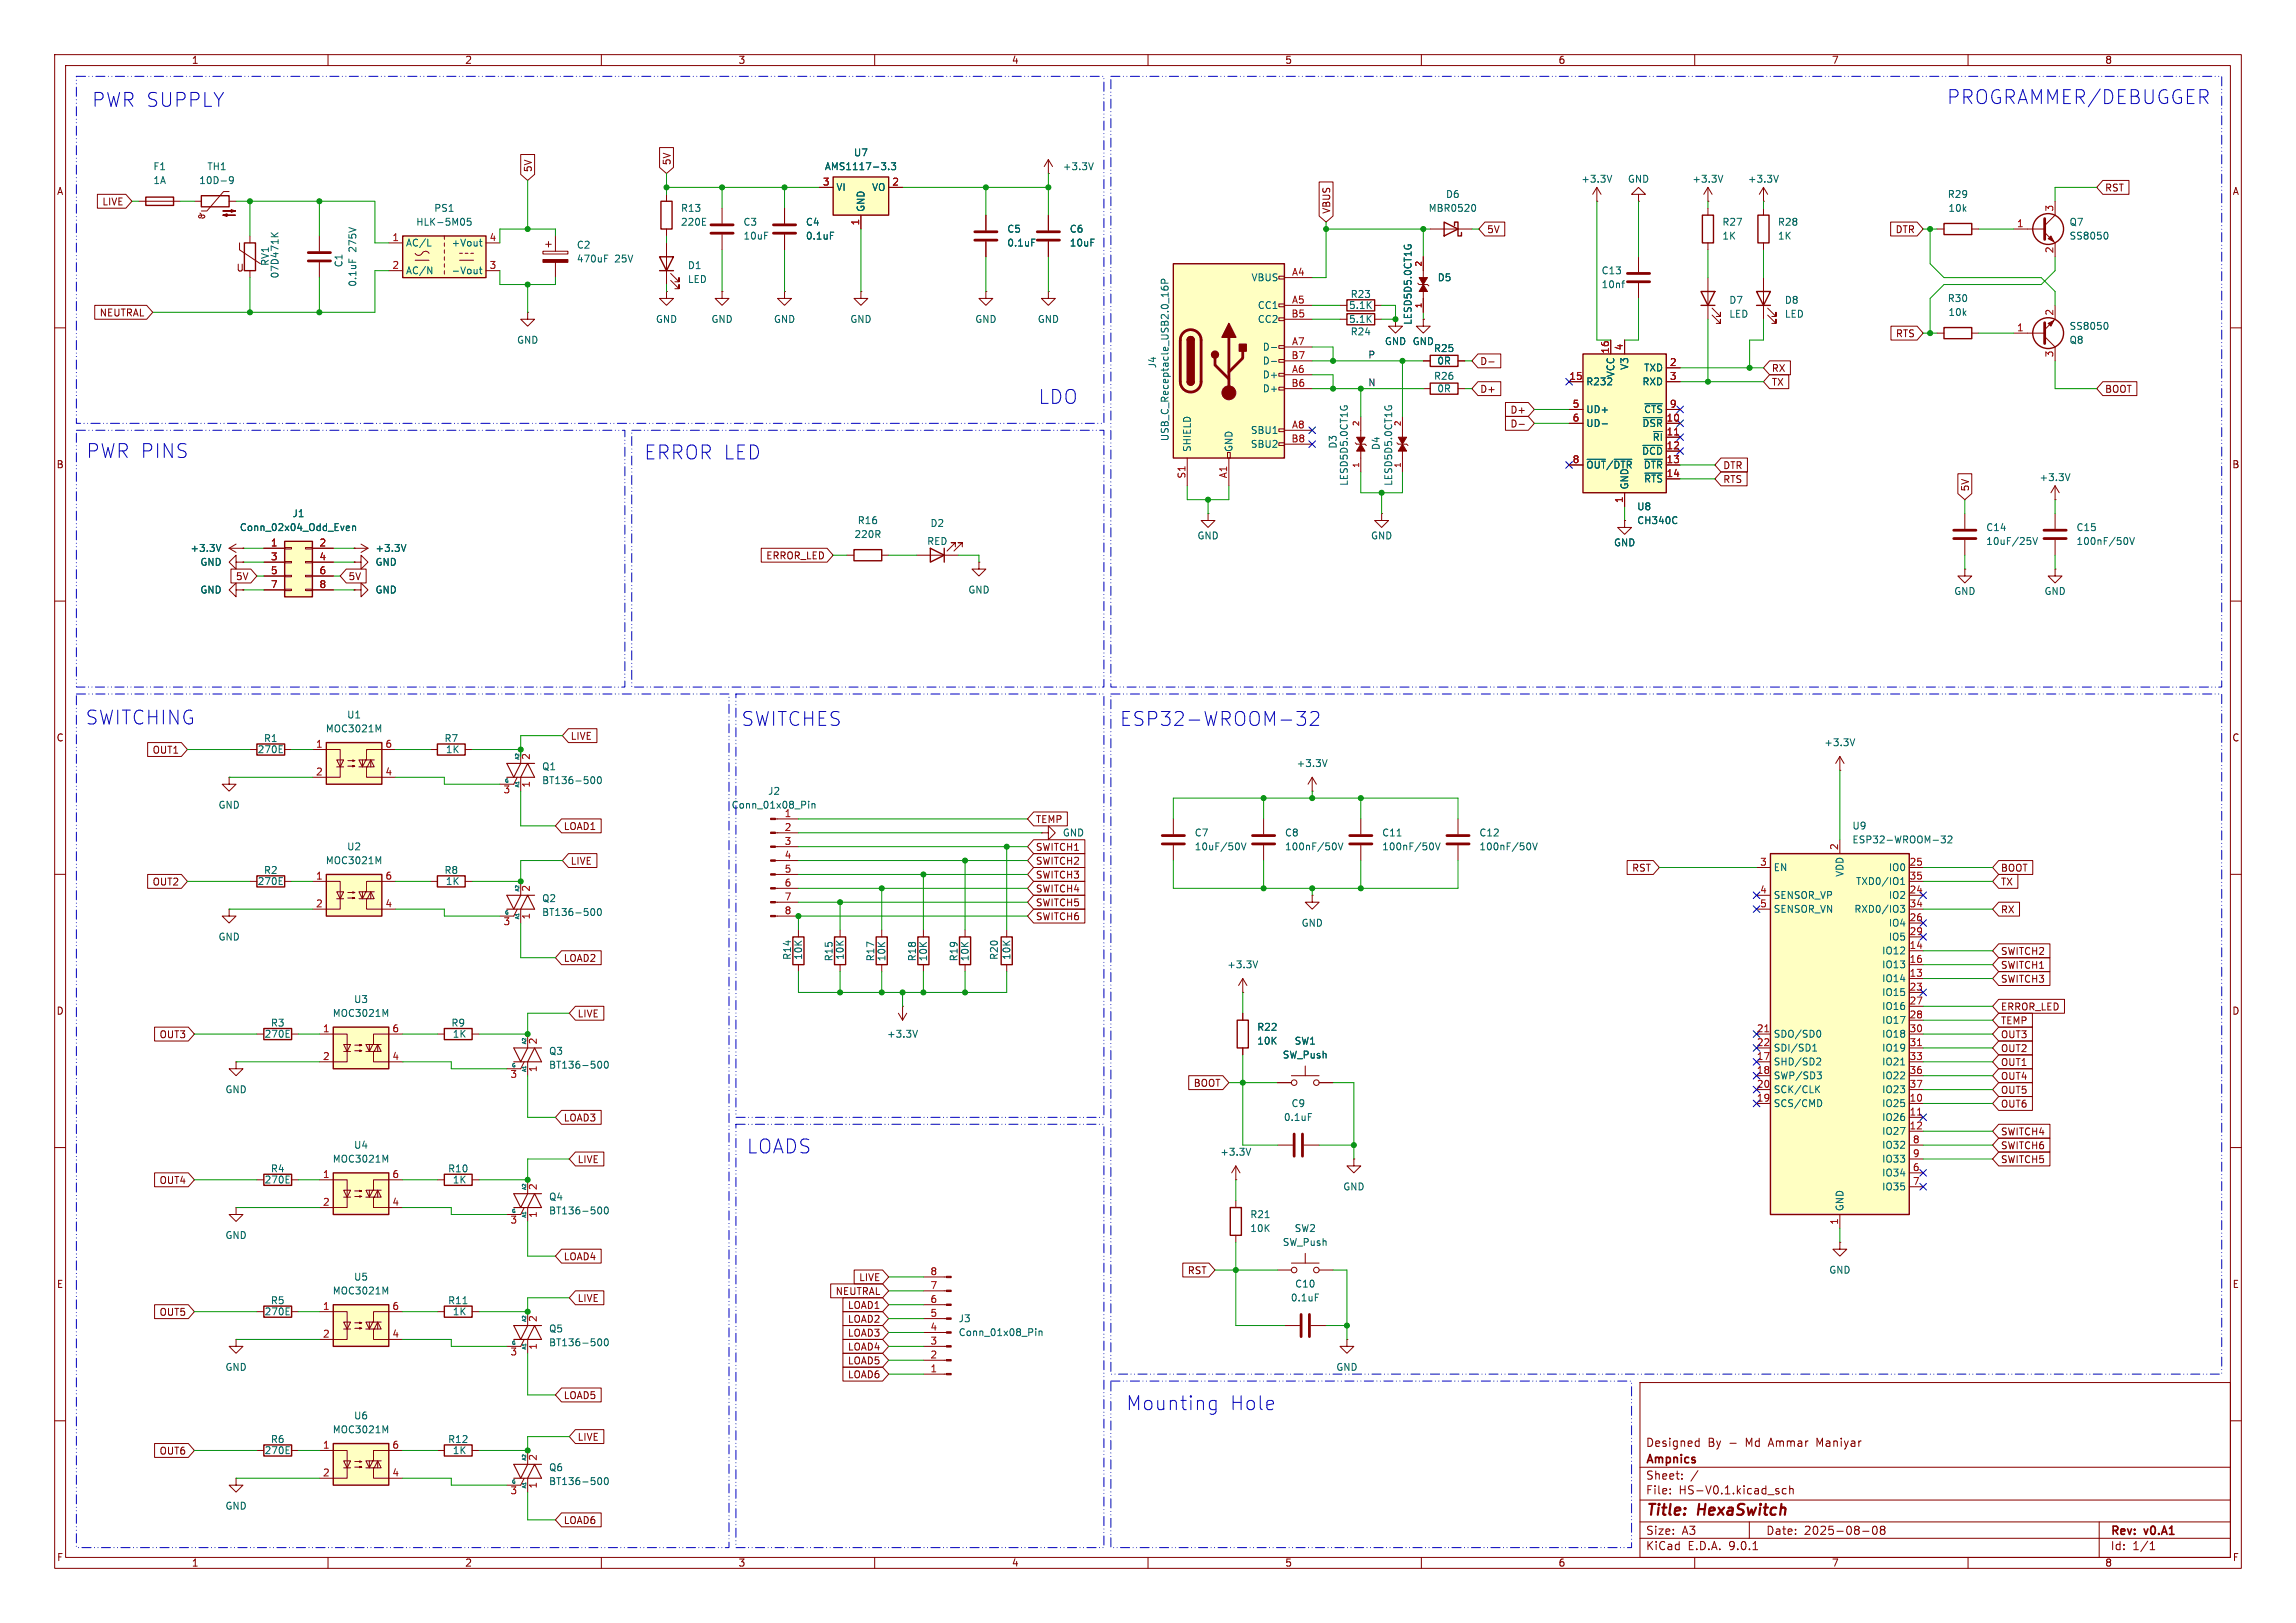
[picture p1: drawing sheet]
<svg xmlns="http://www.w3.org/2000/svg" width="420mm" height="297mm" viewBox="0 0 420 297" stroke-linecap="round" stroke-linejoin="round" font-family="sans-serif">
<defs><g id="words">
<g font-size="3.5" fill="#0000c2">
<text x="16.8" y="19.8">PWR SUPPLY</text>
<text x="356.1" y="19.3">PROGRAMMER/DEBUGGER</text>
<text x="189.9" y="74.1">LDO</text>
<text x="15.8" y="84.1">PWR PINS</text>
<text x="117.8" y="84.3">ERROR LED</text>
<text x="15.6" y="132.8">SWITCHING</text>
<text x="135.6" y="133.1">SWITCHES</text>
<text x="204.8" y="133.1">ESP32-WROOM-32</text>
<text x="136.6" y="211.3">LOADS</text>
<text x="206" y="258.3">Mounting</text>
<text x="224.9" y="258.3">Hole</text>
</g>
<g font-size="2.8" fill="#840000">
<text x="301" y="277.9">Title:</text>
<text x="310.6" y="277.9">HexaSwitch</text>
</g>
<g font-size="2.1" fill="#840000">
<text x="301" y="268.2">Ampnics</text>
<text x="301" y="265">Designed</text>
<text x="312.4" y="265">By</text>
<text x="316.3" y="265">-</text>
<text x="319.5" y="265">Md</text>
<text x="323.8" y="265">Ammar</text>
<text x="332.7" y="265">Maniyar</text>
<text x="301" y="273.7">File:</text>
<text x="301" y="271">Sheet:</text>
<text x="307.1" y="273.7">HS-V0.1.kicad_sch</text>
<text x="301" y="281.1">Size:</text>
<text x="307.6" y="281.1">A3</text>
<text x="323" y="281.1">Date:</text>
<text x="330" y="281.1">2025-08-08</text>
<text x="386" y="281.3">Rev:</text>
<text x="392.4" y="281.3">v0.A1</text>
<text x="301" y="283.9">KiCad</text>
<text x="308.7" y="283.9">E.D.A.</text>
<text x="316.3" y="283.9">9.0.1</text>
<text x="386" y="283.9">Id:</text>
<text x="390.1" y="283.9">1/1</text>
</g>
<g font-size="1.8" fill="#840000">
<text x="35" y="11.9">1</text>
<text x="85" y="11.9">2</text>
<text x="135" y="11.9">3</text>
<text x="185" y="11.9">4</text>
<text x="235" y="11.9">5</text>
<text x="285" y="11.9">6</text>
<text x="335" y="11.9">7</text>
<text x="385" y="11.9">8</text>
<text x="10.3" y="35.9">A</text>
<text x="97.5" y="31.6" transform="rotate(-90 97.5 31.6)">5V</text>
<text x="122.9" y="30.3" transform="rotate(-90 122.9 30.3)">5V</text>
<text x="385" y="35.2">RST</text>
<text x="408.3" y="35.9">A</text>
<text x="18.6" y="37.8">LIVE</text>
<text x="243.5" y="39.2" transform="rotate(-90 243.5 39.2)">VBUS</text>
<text x="271.9" y="42.9">5V</text>
<text x="346.7" y="42.9">DTR</text>
<text x="43.2" y="49.9">U</text>
<text x="18.1" y="58.1">NEUTRAL</text>
<text x="346.7" y="61.9">RTS</text>
<text x="270.7" y="67">D-</text>
<text x="324" y="70.8">TX</text>
<text x="324" y="68.3">RX</text>
<text x="270.7" y="72.1">D+</text>
<text x="276.2" y="75.9">D+</text>
<text x="385" y="72.1">BOOT</text>
<text x="276.2" y="78.4">D-</text>
<text x="10.3" y="85.9">B</text>
<text x="315.1" y="86.1">DTR</text>
<text x="315.1" y="88.6">RTS</text>
<text x="408.2" y="85.9">B</text>
<text x="360.4" y="90" transform="rotate(-90 360.4 90)">5V</text>
<text x="43.1" y="106.4">5V</text>
<text x="63.7" y="106.4">5V</text>
<text x="140.1" y="102.6">ERROR_LED</text>
<text x="10.3" y="135.9">C</text>
<text x="104.3" y="135.6">LIVE</text>
<text x="408.2" y="135.9">C</text>
<text x="27.8" y="138.1">OUT1</text>
<text x="103" y="152.1">LOAD1</text>
<text x="189.4" y="155.9">SWITCH1</text>
<text x="189.4" y="150.8">TEMP</text>
<text x="104.3" y="158.4">LIVE</text>
<text x="189.4" y="161">SWITCH3</text>
<text x="189.4" y="158.4">SWITCH2</text>
<text x="298.5" y="159.7">RST</text>
<text x="365.9" y="159.7">BOOT</text>
<text x="27.8" y="162.2">OUT2</text>
<text x="189.4" y="163.5">SWITCH4</text>
<text x="189.4" y="166.1">SWITCH5</text>
<text x="365.9" y="162.2">TX</text>
<text x="365.9" y="167.3">RX</text>
<text x="189.4" y="168.6">SWITCH6</text>
<text x="103" y="176.2">LOAD2</text>
<text x="365.9" y="177.5">SWITCH1</text>
<text x="365.9" y="174.9">SWITCH2</text>
<text x="10.3" y="185.9">D</text>
<text x="365.9" y="185.1">ERROR_LED</text>
<text x="365.9" y="180">SWITCH3</text>
<text x="408.2" y="185.9">D</text>
<text x="29.1" y="190.2">OUT3</text>
<text x="105.6" y="186.4">LIVE</text>
<text x="365.9" y="187.6">TEMP</text>
<text x="365.9" y="190.2">OUT3</text>
<text x="365.9" y="192.7">OUT2</text>
<text x="365.9" y="197.8">OUT4</text>
<text x="365.9" y="195.3">OUT1</text>
<text x="218.3" y="199.1">BOOT</text>
<text x="365.9" y="202.9">OUT6</text>
<text x="365.9" y="200.3">OUT5</text>
<text x="103" y="205.4">LOAD3</text>
<text x="365.9" y="208">SWITCH4</text>
<text x="105.6" y="213">LIVE</text>
<text x="365.9" y="210.5">SWITCH6</text>
<text x="365.9" y="213">SWITCH5</text>
<text x="29.1" y="216.9">OUT4</text>
<text x="103" y="230.8">LOAD4</text>
<text x="217.2" y="233.4">RST</text>
<text x="10.3" y="235.9">E</text>
<text x="105.6" y="238.4">LIVE</text>
<text x="152.8" y="237.2">NEUTRAL</text>
<text x="155" y="239.7">LOAD1</text>
<text x="157.1" y="234.6">LIVE</text>
<text x="408.3" y="235.9">E</text>
<text x="29.1" y="241">OUT5</text>
<text x="155" y="242.3">LOAD2</text>
<text x="155" y="244.8">LOAD3</text>
<text x="155" y="249.9">LOAD5</text>
<text x="155" y="247.3">LOAD4</text>
<text x="103" y="256.2">LOAD5</text>
<text x="155" y="252.4">LOAD6</text>
<text x="105.6" y="263.8">LIVE</text>
<text x="29.1" y="266.4">OUT6</text>
<text x="103" y="279.1">LOAD6</text>
<text x="10.3" y="285.9">F</text>
<text x="35" y="286.9">1</text>
<text x="85" y="286.9">2</text>
<text x="135" y="286.9">3</text>
<text x="185" y="286.9">4</text>
<text x="235" y="286.9">5</text>
<text x="285" y="286.9">6</text>
<text x="335" y="286.9">7</text>
<text x="385" y="286.9">8</text>
<text x="408.3" y="285.9">F</text>
</g>
<g font-size="1.8" fill="#006464">
<text x="156.1" y="28.8">U7</text>
<text x="28" y="31.3">F1</text>
<text x="28" y="33.9">1A</text>
<text x="36.4" y="33.9">10D-9</text>
<text x="37.8" y="31.3">TH1</text>
<text x="150.8" y="31.3">AMS1117-3.3</text>
<text x="152.9" y="35.2">VI</text>
<text x="159.4" y="35.2">VO</text>
<text x="194.3" y="31.3">+3.3V</text>
<text x="289.2" y="33.6">+3.3V</text>
<text x="297.7" y="33.6">GND</text>
<text x="309.5" y="33.6">+3.3V</text>
<text x="319.6" y="33.6">+3.3V</text>
<text x="76" y="41.5">HLK-5M05</text>
<text x="79.3" y="39">PS1</text>
<text x="124.5" y="41.5">220E</text>
<text x="124.5" y="39">R13</text>
<text x="135.9" y="41.5">C3</text>
<text x="147.3" y="41.5">C4</text>
<text x="158.3" y="38.9" transform="rotate(-90 158.3 38.9)">GND</text>
<text x="261.2" y="39">MBR0520</text>
<text x="264.4" y="36.4">D6</text>
<text x="315" y="41.5">R27</text>
<text x="325.1" y="41.5">R28</text>
<text x="356.2" y="36.4">R29</text>
<text x="356.3" y="39">10k</text>
<text x="378.5" y="41.5">Q7</text>
<text x="65.4" y="46.1" transform="rotate(-90 65.4 46.1)">275V</text>
<text x="74.2" y="45.3">AC/L</text>
<text x="82.5" y="45.3">+Vout</text>
<text x="105.4" y="45.7">C2</text>
<text x="135.9" y="44">10uF</text>
<text x="147.3" y="44">0.1uF</text>
<text x="184.2" y="42.8">C5</text>
<text x="184.2" y="45.3">0.1uF</text>
<text x="195.6" y="42.8">C6</text>
<text x="195.6" y="45.3">10uF</text>
<text x="315" y="44">1K</text>
<text x="325.1" y="44">1K</text>
<text x="378.5" y="44">SS8050</text>
<text x="49.4" y="48.8" transform="rotate(-90 49.4 48.8)">RV1</text>
<text x="51.2" y="51" transform="rotate(-90 51.2 51)">07D471K</text>
<text x="62.8" y="49" transform="rotate(-90 62.8 49)">C1</text>
<text x="65.4" y="52.6" transform="rotate(-90 65.4 52.6)">0.1uF</text>
<text x="74.2" y="50.4">AC/N</text>
<text x="82.5" y="50.4">-Vout</text>
<text x="105.4" y="48.2">470uF</text>
<text x="112.5" y="48.2">25V</text>
<text x="125.7" y="49.4">D1</text>
<text x="125.7" y="52">LED</text>
<text x="228.8" y="51.7">VBUS</text>
<text x="262.9" y="51.7">D5</text>
<text x="292.9" y="52.9">10nf</text>
<text x="292.9" y="50.4">C13</text>
<text x="119.9" y="59.3">GND</text>
<text x="130" y="59.3">GND</text>
<text x="141.5" y="59.3">GND</text>
<text x="155.4" y="59.3">GND</text>
<text x="178.3" y="59.3">GND</text>
<text x="189.7" y="59.3">GND</text>
<text x="230" y="56.7">CC1</text>
<text x="230" y="59.3">CC2</text>
<text x="246.7" y="56.7">5.1K</text>
<text x="246.7" y="59.3">5.1K</text>
<text x="247" y="54.7">R23</text>
<text x="258.4" y="59.5" transform="rotate(-90 258.4 59.5)">LESD5D5.0CT1G</text>
<text x="316.2" y="55.8">D7</text>
<text x="316.2" y="58.3">LED</text>
<text x="326.4" y="55.8">D8</text>
<text x="326.4" y="58.3">LED</text>
<text x="356.2" y="55.5">R30</text>
<text x="356.3" y="58">10k</text>
<text x="94.5" y="63.1">GND</text>
<text x="230.9" y="64.4">D-</text>
<text x="247" y="61.6">R24</text>
<text x="253.2" y="63.3">GND GND</text>
<text x="262.2" y="64.6">R25</text>
<text x="378.5" y="63.1">Q8</text>
<text x="378.5" y="60.6">SS8050</text>
<text x="211.7" y="67.5" transform="rotate(-90 211.7 67.5)">J4</text>
<text x="230.9" y="66.9">D-</text>
<text x="230.9" y="69.4">D+</text>
<text x="230.9" y="72">D+</text>
<text x="262.2" y="69.7">R26</text>
<text x="262.8" y="66.9">0R</text>
<text x="262.8" y="72">0R</text>
<text x="290.1" y="70.7">R232</text>
<text x="295.5" y="69.1" transform="rotate(-90 295.5 69.1)">VCC</text>
<text x="298" y="67.8" transform="rotate(-90 298 67.8)">V3</text>
<text x="300.3" y="70.7">RXD</text>
<text x="300.6" y="68.2">TXD</text>
<text x="290.1" y="75.8">UD+</text>
<text x="300.6" y="75.8">~{CTS}</text>
<text x="214" y="80.8" transform="rotate(-90 214 80.8)">USB_C_Receptacle_USB2.0_16P</text>
<text x="218" y="82.8" transform="rotate(-90 218 82.8)">SHIELD</text>
<text x="225.7" y="82.8" transform="rotate(-90 225.7 82.8)">GND</text>
<text x="228.7" y="79.6">SBU1</text>
<text x="228.7" y="82.1">SBU2</text>
<text x="244.7" y="82.2" transform="rotate(-90 244.7 82.2)">D3</text>
<text x="252.6" y="82.4" transform="rotate(-90 252.6 82.4)">D4</text>
<text x="290.1" y="78.3">UD-</text>
<text x="300.3" y="83.4">~{DCD}</text>
<text x="300.3" y="78.3">~{DSR}</text>
<text x="302.2" y="80.9">~{RI}</text>
<text x="246.7" y="89" transform="rotate(-90 246.7 89)">LESD5D5.0CT1G</text>
<text x="254.9" y="89" transform="rotate(-90 254.9 89)">LESD5D5.0CT1G</text>
<text x="290.1" y="86">~{OUT}/~{DTR}</text>
<text x="298" y="89.7" transform="rotate(-90 298 89.7)">GND</text>
<text x="300.6" y="86">~{DTR}</text>
<text x="300.6" y="88.5">~{RTS}</text>
<text x="373" y="88.2">+3.3V</text>
<text x="53.4" y="94.8">J1</text>
<text x="299.4" y="93.6">U8</text>
<text x="34.7" y="101.2">+3.3V</text>
<text x="43.8" y="97.4">Conn_02x04_Odd_Even</text>
<text x="68.6" y="101.2">+3.3V</text>
<text x="156.2" y="98.7">220R</text>
<text x="156.8" y="96.1">R16</text>
<text x="169.5" y="99.9">RED</text>
<text x="170.1" y="96.6">D2</text>
<text x="218.9" y="98.9">GND</text>
<text x="250.7" y="98.9">GND</text>
<text x="295.1" y="100.2">GND</text>
<text x="299.4" y="96.1">CH340C</text>
<text x="363.2" y="99.9">10uF/25V</text>
<text x="363.2" y="97.4">C14</text>
<text x="379.7" y="97.4">C15</text>
<text x="379.7" y="99.9">100nF/50V</text>
<text x="36.6" y="103.7">GND</text>
<text x="68.6" y="103.7">GND</text>
<text x="36.6" y="108.8">GND</text>
<text x="68.6" y="108.8">GND</text>
<text x="177" y="108.8">GND</text>
<text x="357.4" y="109.1">GND</text>
<text x="373.9" y="109.1">GND</text>
<text x="63.4" y="131.7">U1</text>
<text x="48.2" y="136">R1</text>
<text x="59.5" y="134.2">MOC3021M</text>
<text x="81.2" y="136">R7</text>
<text x="333.6" y="136.8">+3.3V</text>
<text x="47" y="138">270E</text>
<text x="81.5" y="138">1K</text>
<text x="99.1" y="141.1">Q1</text>
<text x="99.1" y="143.7">BT136-500</text>
<text x="237.1" y="140.6">+3.3V</text>
<text x="39.9" y="148.2">GND</text>
<text x="133.7" y="148.2">Conn_01x08_Pin</text>
<text x="140.4" y="145.6">J2</text>
<text x="143.4" y="149.6">1</text>
<text x="63.4" y="155.8">U2</text>
<text x="194.3" y="153.3">GND</text>
<text x="218.4" y="153.3">C7</text>
<text x="218.4" y="155.8">10uF/50V</text>
<text x="235" y="153.3">C8</text>
<text x="235" y="155.8">100nF/50V</text>
<text x="252.7" y="153.3">C11</text>
<text x="252.7" y="155.8">100nF/50V</text>
<text x="270.5" y="153.3">C12</text>
<text x="270.5" y="155.8">100nF/50V</text>
<text x="338.8" y="154.5">ESP32-WROOM-32</text>
<text x="338.8" y="152">U9</text>
<text x="48.2" y="160.1">R2</text>
<text x="59.5" y="158.3">MOC3021M</text>
<text x="81.2" y="160.1">R8</text>
<text x="324.4" y="159.6">EN</text>
<text x="337.4" y="160.5" transform="rotate(-90 337.4 160.5)">VDD</text>
<text x="345.4" y="159.6">IO0</text>
<text x="47" y="162.2">270E</text>
<text x="81.5" y="162.2">1K</text>
<text x="99.1" y="165.3">Q2</text>
<text x="99.1" y="167.8">BT136-500</text>
<text x="324.4" y="164.7">SENSOR_VP</text>
<text x="324.4" y="167.2">SENSOR_VN</text>
<text x="339.1" y="167.2">RXD0/IO3</text>
<text x="339.4" y="162.2">TXD0/IO1</text>
<text x="345.4" y="164.7">IO2</text>
<text x="39.9" y="172.3">GND</text>
<text x="238" y="169.8">GND</text>
<text x="345.4" y="169.8">IO4</text>
<text x="345.4" y="172.3">IO5</text>
<text x="144.9" y="175.8" transform="rotate(-90 144.9 175.8)">R14</text>
<text x="146.9" y="175.8" transform="rotate(-90 146.9 175.8)">10K</text>
<text x="152.5" y="176" transform="rotate(-90 152.5 176)">R15</text>
<text x="154.5" y="175.8" transform="rotate(-90 154.5 175.8)">10K</text>
<text x="160.1" y="176" transform="rotate(-90 160.1 176)">R17</text>
<text x="162.2" y="176" transform="rotate(-90 162.2 176)">10K</text>
<text x="167.7" y="176" transform="rotate(-90 167.7 176)">R18</text>
<text x="169.8" y="176" transform="rotate(-90 169.8 176)">10K</text>
<text x="175.4" y="176" transform="rotate(-90 175.4 176)">R19</text>
<text x="177.4" y="176" transform="rotate(-90 177.4 176)">10K</text>
<text x="182.7" y="175.8" transform="rotate(-90 182.7 175.8)">R20</text>
<text x="185" y="175.8" transform="rotate(-90 185 175.8)">10K</text>
<text x="224.4" y="177.4">+3.3V</text>
<text x="344.2" y="174.9">IO12</text>
<text x="344.2" y="177.4">IO13</text>
<text x="344.2" y="179.9">IO14</text>
<text x="64.7" y="183.7">U3</text>
<text x="344.2" y="182.5">IO15</text>
<text x="344.2" y="185">IO16</text>
<text x="48.3" y="190.1">270E</text>
<text x="49.5" y="188.1">R3</text>
<text x="60.8" y="186.3">MOC3021M</text>
<text x="82.5" y="188.1">R9</text>
<text x="82.7" y="190.1">1K</text>
<text x="162.2" y="190.1">+3.3V</text>
<text x="229.9" y="188.8">R22</text>
<text x="229.9" y="191.4">10K</text>
<text x="236.7" y="191.4">SW1</text>
<text x="324.4" y="190.1">SDO/SD0</text>
<text x="344.2" y="187.6">IO17</text>
<text x="344.2" y="190.1">IO18</text>
<text x="100.3" y="193.2">Q3</text>
<text x="100.3" y="195.8">BT136-500</text>
<text x="234.5" y="193.9">SW_Push</text>
<text x="324.4" y="192.6">SDI/SD1</text>
<text x="324.4" y="195.2">SHD/SD2</text>
<text x="324.4" y="197.7">SWP/SD3</text>
<text x="344.2" y="192.6">IO19</text>
<text x="344.2" y="195.2">IO21</text>
<text x="344.2" y="197.7">IO22</text>
<text x="41.1" y="200.3">GND</text>
<text x="236.1" y="202.8">C9</text>
<text x="324.4" y="200.3">SCK/CLK</text>
<text x="324.4" y="202.8">SCS/CMD</text>
<text x="344.2" y="200.3">IO23</text>
<text x="344.2" y="202.8">IO25</text>
<text x="234.8" y="205.3">0.1uF</text>
<text x="344.2" y="205.3">IO26</text>
<text x="344.2" y="207.9">IO27</text>
<text x="49.5" y="214.7">R4</text>
<text x="60.8" y="213">MOC3021M</text>
<text x="64.7" y="210.4">U4</text>
<text x="81.9" y="214.7">R10</text>
<text x="223.1" y="211.7">+3.3V</text>
<text x="344.2" y="210.4">IO32</text>
<text x="344.2" y="213">IO33</text>
<text x="344.2" y="215.5">IO34</text>
<text x="48.3" y="216.8">270E</text>
<text x="82.7" y="216.8">1K</text>
<text x="100.3" y="219.9">Q4</text>
<text x="245.6" y="218">GND</text>
<text x="337.4" y="221.7" transform="rotate(-90 337.4 221.7)">GND</text>
<text x="344.2" y="218">IO35</text>
<text x="41.1" y="226.9">GND</text>
<text x="100.3" y="222.4">BT136-500</text>
<text x="228.6" y="223.1">R21</text>
<text x="228.6" y="225.7">10K</text>
<text x="236.7" y="225.7">SW2</text>
<text x="234.5" y="228.2">SW_Push</text>
<text x="334.5" y="233.3">GND</text>
<text x="49.5" y="238.9">R5</text>
<text x="60.8" y="237.1">MOC3021M</text>
<text x="64.7" y="234.5">U5</text>
<text x="81.9" y="238.9">R11</text>
<text x="236" y="238.4">0.1uF</text>
<text x="236.8" y="235.8">C10</text>
<text x="48.3" y="240.9">270E</text>
<text x="82.7" y="240.9">1K</text>
<text x="100.3" y="244">Q5</text>
<text x="175.3" y="242.2">J3</text>
<text x="175.3" y="244.7">Conn_01x08_Pin</text>
<text x="41.1" y="251.1">GND</text>
<text x="100.3" y="246.6">BT136-500</text>
<text x="244.3" y="251.1">GND</text>
<text x="60.8" y="262.5">MOC3021M</text>
<text x="64.7" y="259.9">U6</text>
<text x="48.3" y="266.3">270E</text>
<text x="49.5" y="264.3">R6</text>
<text x="81.9" y="264.3">R12</text>
<text x="82.7" y="266.3">1K</text>
<text x="100.3" y="269.4">Q6</text>
<text x="100.3" y="272">BT136-500</text>
<text x="41.1" y="276.5">GND</text>
</g>
<g font-size="1.8" fill="#a90000">
<text x="150.4" y="34">3</text>
<text x="163.1" y="34">2</text>
<text x="157.2" y="41.3" transform="rotate(-90 157.2 41.3)">1</text>
<text x="368.9" y="41.7">1</text>
<text x="375.7" y="38.8" transform="rotate(-90 375.7 38.8)">3</text>
<text x="71.7" y="44.2">1</text>
<text x="89.5" y="44.2">4</text>
<text x="375.7" y="46.4" transform="rotate(-90 375.7 46.4)">2</text>
<text x="71.7" y="49.3">2</text>
<text x="89.5" y="49.3">3</text>
<text x="236.2" y="50.5">A4</text>
<text x="236.1" y="58.2">B5</text>
<text x="236.2" y="55.6">A5</text>
<text x="375.7" y="57.9" transform="rotate(-90 375.7 57.9)">2</text>
<text x="236.1" y="65.8">B7</text>
<text x="236.2" y="63.2">A7</text>
<text x="294.4" y="64.8" transform="rotate(-90 294.4 64.8)">16</text>
<text x="296.9" y="64.2" transform="rotate(-90 296.9 64.2)">4</text>
<text x="368.9" y="60.7">1</text>
<text x="375.7" y="65.5" transform="rotate(-90 375.7 65.5)">3</text>
<text x="236.1" y="70.9">B6</text>
<text x="236.2" y="68.3">A6</text>
<text x="287" y="69.6">15</text>
<text x="305.4" y="67.1">2</text>
<text x="305.4" y="69.6">3</text>
<text x="287.6" y="74.7">5</text>
<text x="287.6" y="77.2">6</text>
<text x="304.8" y="77.2">10</text>
<text x="305.4" y="74.7">9</text>
<text x="236.1" y="81">B8</text>
<text x="236.2" y="78.5">A8</text>
<text x="304.8" y="79.8">11</text>
<text x="304.8" y="82.3">12</text>
<text x="216.9" y="87.7" transform="rotate(-90 216.9 87.7)">S1</text>
<text x="224.5" y="87.6" transform="rotate(-90 224.5 87.6)">A1</text>
<text x="287.6" y="84.8">8</text>
<text x="304.8" y="84.8">13</text>
<text x="304.8" y="87.4">14</text>
<text x="296.9" y="92.1" transform="rotate(-90 296.9 92.1)">1</text>
<text x="49.5" y="100.1">1</text>
<text x="58.3" y="100.1">2</text>
<text x="49.5" y="102.6">3</text>
<text x="49.5" y="105.2">5</text>
<text x="49.5" y="107.7">7</text>
<text x="58.3" y="102.6">4</text>
<text x="58.3" y="105.2">6</text>
<text x="58.3" y="107.7">8</text>
<text x="57.7" y="136.9">1</text>
<text x="70.4" y="136.9">6</text>
<text x="57.7" y="142">2</text>
<text x="70.4" y="142">4</text>
<text x="97.2" y="139.1" transform="rotate(-90 97.2 139.1)">2</text>
<text x="92" y="145.5">3</text>
<text x="97.2" y="144.2" transform="rotate(-90 97.2 144.2)">1</text>
<text x="143.4" y="152.1">2</text>
<text x="143.4" y="154.7">3</text>
<text x="336.3" y="155.6" transform="rotate(-90 336.3 155.6)">2</text>
<text x="57.7" y="161">1</text>
<text x="70.4" y="161">6</text>
<text x="143.4" y="157.2">4</text>
<text x="143.4" y="159.8">5</text>
<text x="321.9" y="158.5">3</text>
<text x="349.2" y="158.5">25</text>
<text x="349.2" y="161">35</text>
<text x="57.7" y="166.1">2</text>
<text x="70.4" y="166.1">4</text>
<text x="97.2" y="163.3" transform="rotate(-90 97.2 163.3)">2</text>
<text x="143.4" y="162.3">6</text>
<text x="143.4" y="164.8">7</text>
<text x="143.4" y="167.4">8</text>
<text x="321.9" y="163.6">4</text>
<text x="321.9" y="166.1">5</text>
<text x="349.2" y="163.6">24</text>
<text x="349.2" y="166.1">34</text>
<text x="92" y="169.6">3</text>
<text x="97.2" y="168.3" transform="rotate(-90 97.2 168.3)">1</text>
<text x="349.2" y="168.7">26</text>
<text x="349.2" y="171.2">29</text>
<text x="349.2" y="173.7">14</text>
<text x="349.2" y="176.3">16</text>
<text x="349.2" y="178.8">13</text>
<text x="349.2" y="181.4">23</text>
<text x="349.2" y="183.9">27</text>
<text x="59" y="189">1</text>
<text x="71.7" y="189">6</text>
<text x="98.5" y="191.2" transform="rotate(-90 98.5 191.2)">2</text>
<text x="321.3" y="189">21</text>
<text x="321.3" y="191.5">22</text>
<text x="349.2" y="186.4">28</text>
<text x="349.2" y="189">30</text>
<text x="349.2" y="191.5">31</text>
<text x="59" y="194.1">2</text>
<text x="71.7" y="194.1">4</text>
<text x="93.3" y="197.6">3</text>
<text x="98.5" y="196.3" transform="rotate(-90 98.5 196.3)">1</text>
<text x="321.3" y="194.1">17</text>
<text x="321.3" y="196.6">18</text>
<text x="349.2" y="194.1">33</text>
<text x="349.2" y="196.6">36</text>
<text x="321.3" y="199.1">20</text>
<text x="321.3" y="201.7">19</text>
<text x="349.2" y="199.1">37</text>
<text x="349.2" y="201.7">10</text>
<text x="349.2" y="204.2">11</text>
<text x="349.2" y="206.8">12</text>
<text x="349.8" y="209.3">8</text>
<text x="59" y="215.6">1</text>
<text x="71.7" y="215.6">6</text>
<text x="349.8" y="211.8">9</text>
<text x="349.8" y="214.4">6</text>
<text x="59" y="220.7">2</text>
<text x="71.7" y="220.7">4</text>
<text x="98.5" y="217.9" transform="rotate(-90 98.5 217.9)">2</text>
<text x="349.8" y="216.9">7</text>
<text x="93.3" y="224.2">3</text>
<text x="98.5" y="223" transform="rotate(-90 98.5 223)">1</text>
<text x="336.3" y="224.2" transform="rotate(-90 336.3 224.2)">1</text>
<text x="170.1" y="233.4">8</text>
<text x="59" y="239.8">1</text>
<text x="71.7" y="239.8">6</text>
<text x="170.1" y="238.5">6</text>
<text x="170.1" y="236">7</text>
<text x="59" y="244.9">2</text>
<text x="71.7" y="244.9">4</text>
<text x="98.5" y="242" transform="rotate(-90 98.5 242)">2</text>
<text x="170.1" y="243.6">4</text>
<text x="170.1" y="241">5</text>
<text x="93.3" y="248.4">3</text>
<text x="98.5" y="247.1" transform="rotate(-90 98.5 247.1)">1</text>
<text x="170.1" y="251.2">1</text>
<text x="170.1" y="248.7">2</text>
<text x="170.1" y="246.1">3</text>
<text x="59" y="265.2">1</text>
<text x="71.7" y="265.2">6</text>
<text x="98.5" y="267.4" transform="rotate(-90 98.5 267.4)">2</text>
<text x="59" y="270.3">2</text>
<text x="71.7" y="270.3">4</text>
<text x="93.3" y="273.8">3</text>
<text x="98.5" y="272.5" transform="rotate(-90 98.5 272.5)">1</text>
</g>
<g font-size="1.8" fill="#0f0f0f">
<text x="250.2" y="65.7">P</text>
<text x="250.2" y="70.8">N</text>
</g>
<g font-size="1.4" fill="#a90000">
<text x="260.1" y="48.9" transform="rotate(-90 260.1 48.9)">2</text>
<text x="260.1" y="56.5" transform="rotate(-90 260.1 56.5)">1</text>
<text x="248.7" y="78.1" transform="rotate(-90 248.7 78.1)">2</text>
<text x="256.3" y="78.1" transform="rotate(-90 256.3 78.1)">2</text>
<text x="248.7" y="85.7" transform="rotate(-90 248.7 85.7)">1</text>
<text x="256.3" y="85.7" transform="rotate(-90 256.3 85.7)">1</text>
</g>
<g font-size=".9" fill="#006464">
<text x="92.2" y="143.3">G</text>
<text x="95" y="139.2" transform="rotate(-90 95 139.2)">A2</text>
<text x="95" y="144.2" transform="rotate(-90 95 144.2)">A1</text>
<text x="92.2" y="167.4">G</text>
<text x="95" y="163.3" transform="rotate(-90 95 163.3)">A2</text>
<text x="95" y="168.4" transform="rotate(-90 95 168.4)">A1</text>
<text x="96.3" y="191.2" transform="rotate(-90 96.3 191.2)">A2</text>
<text x="93.5" y="195.3">G</text>
<text x="96.3" y="196.3" transform="rotate(-90 96.3 196.3)">A1</text>
<text x="93.5" y="222">G</text>
<text x="96.3" y="217.9" transform="rotate(-90 96.3 217.9)">A2</text>
<text x="96.3" y="223" transform="rotate(-90 96.3 223)">A1</text>
<text x="96.3" y="242" transform="rotate(-90 96.3 242)">A2</text>
<text x="93.5" y="246.1">G</text>
<text x="96.3" y="247.1" transform="rotate(-90 96.3 247.1)">A1</text>
<text x="96.3" y="267.4" transform="rotate(-90 96.3 267.4)">A2</text>
<text x="93.5" y="271.5">G</text>
<text x="96.3" y="272.5" transform="rotate(-90 96.3 272.5)">A1</text>
</g>
</g></defs>
<g fill="none" stroke="#840000" stroke-width=".18">
<path d="M10 10h400v277h-400zM12 12h396v273h-396zM60 10v2M110 10v2M160 10v2M210 10v2M260 10v2M310 10v2M360 10v2M375.9 36.8v2.6l-1.9 1.9M132.1 53.3v1.3h1.2l-1.2 1.3-1.3-1.3h1.3M132.1 53.3h.1"/>
<path d="M157.5 53.3v1.3h1.2l-1.2 1.3-1.3-1.3h1.3M157.5 53.3h.1M180.3 53.3v1.3h1.3l-1.3 1.3-1.2-1.3h1.2M180.3 53.3h.1M368.3 41.9h5.7M374 42.5l1.9 2v2.5M375.9 55.9v2.5l-1.9 1.9M10 60h2M248.9 76.2v3.8M368.3 61h5.7M374 61.6l1.9 1.9v2.5M408 60h2"/>
<path d="M247.9 81l.3 .3h1.5l.2 .2M248.9 82.6v3.8M359.4 94v2.8M359.4 98.8v2.8M375.9 91.4h.1M375.9 88.9l-.7 1.3M375.9 88.9l.8 1.3M375.9 88.9v2.5M10 110h2M408 110h2M10 160h2M231.1 149.9v2.8"/>
<path d="M231.1 154.7v2.8M240 144.8h.1M240 142.2l-.7 1.3M240 142.2l.8 1.3M240 142.2v2.6M248.9 149.9v2.8M248.9 154.7v2.8M266.7 149.9v2.8M266.7 154.7v2.8M408 160h2M233.7 198.1h2.5M236.2 196.9h5.1"/>
<path d="M238.8 195.1v1.8M241.3 198.1h2.5M10 210h2M226.1 215.9h.1M226.1 213.4v2.5M226.1 219.7v1.3M226.1 213.4l-.8 1.2M226.1 213.4l.7 1.2M247.6 212.1v1.3h1.3l-1.3 1.2-1.2-1.2h1.2M247.6 212.1h.1M408 210h2M226.1 226.1v1.2"/>
<path d="M233.7 232.4h2.5M236.2 231.1h5.1M238.8 229.4v1.7M241.3 232.4h2.5M234.9 242.6h2.8M239.8 242.6h2.8M246.4 245.1v1.3h1.2l-1.2 1.2-1.3-1.2h1.3M246.4 245.1h.1M300 253h108v32h-108zM10 260h2M43.2 270.5v1.3h1.2l-1.2 1.2-1.3-1.2h1.3M43.2 270.5h.1"/>
<path d="M300 278.5h108M300 274.5h108M300 268.5h108M305.5 273.2v.2M305.5 272.5v.1M307.7 270.5v.2M307.7 269.8v.1M310.4 263.7l.4 .1M310.6 269.1l-1.3 1.9M310.8 263.2v1.5M310.8 264.6l-.4 .1M320 278.5v3"/>
<path d="M325.4 273v.3M326.7 272.5l-.4-.1-.3 .3v.4l.2 .2h.5M327.4 272.5l.2-.1 .3 .1 .1 .9M327.4 271.9v1.5M342.7 279.4l.2-.1a.8 .8 0 0 1 .5 .7 .8 .8 0 0 1-.5 .8l-.2-.2-.2-.4zM344.2 279.9l-.3-.3 .3-.3 .5 .1 .1 .2-.3 .3M344.2 279.9l-.3 .3 .1 .4 .2 .2 .5-.1 .1-.2-.1-.4-.2-.2M344.2 279.9h.3M384 278.5v6.5M408 260h2M60 285v2M110 285v2"/>
<path d="M160 285v2M210 285v2M260 285v2M300 281.5h108M310 285v2M320.7 283.6h.8M340.7 280.2h1.2M360 285v2M393.3 283.6h.9M393.3 282.5l.4-.4v1.5"/>
<circle cx="236.7" cy="198.1" r=".51"/>
<circle cx="240.8" cy="198.1" r=".51"/>
<circle cx="236.7" cy="232.4" r=".51"/>
<circle cx="240.8" cy="232.4" r=".51"/>
</g>
<g fill="#840000" stroke="#840000" stroke-width=".18">
<path d="M248.9 81.3l.8 1.3h-1.5z"/>
<path d="M248.2 80h1.5l-.8 1.3z"/>
<path d="M374.6 43.7l.6-.5 .5 1z"/>
<path d="M374.6 59.2l1.1-.5-.5 1z"/>
</g>
<g fill="none" stroke="#006464" stroke-width=".18">
<path d="M385.3 42.5a.79 .79 0 0 1 0 1.3M385.3 59a.79 .79 0 0 1 0 1.3M245.2 74.3v.3M245.9 74.5v-.2h.4l.2 .2M371.4 99v.5M371.9 98.4l.4 1.2 .4-1.2M378.6 86.7l-.4 1.3M242.8 139l-.5 1.3M244.1 154.2a.79 .79 0 0 1 0 1.3M244.8 154.2l.4 1.3 .4-1.3M255.6 153h.7M261.9 154.2a.79 .79 0 0 1 0 1.3"/>
<path d="M262.6 154.2l.4 1.3 .4-1.3M279.7 154.2a.79 .79 0 0 1 0 1.3M280.4 154.2l.4 1.3 .4-1.3M228.8 210.1l-.4 1.3M231.4 222.8h.8M240.6 236.8h.6"/>
</g>
<path d="M374 40v3.8M374 59.1v3.8M357.4 97h4M357.4 98.6h4M229.1 152.9h4.1M229.1 154.4h4.1M246.9 152.9h4.1M246.9 154.4h4.1M264.7 152.9h4M264.7 154.4h4M238 240.5v4.1M239.5 240.5v4.1" fill="none" stroke="#840000" stroke-width=".51"/>
<g fill="none" stroke="#840000" stroke-width=".25">
<path d="M225 221h2.1v5.1h-2.1z"/>
<circle cx="374.6" cy="41.9" r="2.82"/>
<circle cx="374.6" cy="61" r="2.82"/>
</g>
<path d="M214.6 48.3h20.3v35.5h-20.3z" fill="#ffffc2"/>
<g fill="none" stroke="#840000" stroke-width=".18">
<path d="M233.9 50.5h1v.6h-1zM233.9 55.6h1v.5h-1zM233.9 58.2h1v.5h-1zM234.9 50.8h5.1M234.9 55.9h5.1M234.9 58.4h5.1M261.6 41.9h7.6M233.9 63.2h1v.6h-1zM233.9 65.8h1v.5h-1zM233.9 68.3h1v.5h-1zM233.9 70.9h1v.5h-1zM233.9 78.5h1v.5h-1z"/>
<path d="M234.9 63.5h5.1M234.9 66h5.1M234.9 68.6h5.1M234.9 71.1h5.1M234.9 78.7h5.1M217.2 83.8v5.1M224.5 82.8h.5v1h-.5zM224.8 83.8v5.1M233.9 81h1v.5h-1zM234.9 81.3h5.1M252.7 94v1.3h1.3l-1.3 1.2-1.2-1.2h1.2M252.7 94h.1"/>
<path d="M240 163.8v1.3h1.3l-1.3 1.3-1.2-1.3h1.2M240 163.8h.1"/>
</g>
<path d="M214.6 48.3h20.3v35.5h-20.3zM264.2 40.6l2.5 1.3-2.5 1.3zM266.1 41.3v-.7h.6v2.6h.6v-.7M217.2 62.2a.64 .64 0 0 1 .6-.6 .64 .64 0 0 1 .6 .6M217.2 69.9a.64 .64 0 0 0 .6 .6 .64 .64 0 0 0 .6-.6" fill="none" stroke="#840000" stroke-width=".25"/>
<path d="M216.5 60.9a1.9 1.9 0 0 1 2-.4 1.9 1.9 0 0 1 1.2 1.7v7.7a1.91 1.91 0 0 1-1.9 1.8 1.91 1.91 0 0 1-1.9-1.8v-7.8l.2-.7zM222.2 65.5v1.3l2.6 2.5M224.8 61.7v10.2M227.3 64.3v1.2l-2.5 2.6" fill="none" stroke="#840000" stroke-width=".51"/>
<g fill="#840000" stroke="#840000" stroke-width=".25">
<path d="M217.2 62.2h1.2v7.7h-1.2z"/>
<path d="M217.4 61.8a.64 .64 0 0 1 .6-.2 .64 .64 0 0 1 .4 .6h-1.2z"/>
<path d="M217.2 69.9h1.2a.64 .64 0 0 1-.6 .6 .64 .64 0 0 1-.6-.6z"/>
<path d="M224.8 59.2l1.3 2.5h-2.6z"/>
<path d="M226.7 63h1.3v1.3h-1.3z"/>
<circle cx="222.2" cy="64.9" r=".63"/>
</g>
<circle cx="224.8" cy="71.9" r="1.27" fill="#840000" stroke="#840000" stroke-width=".18"/>
<path d="M269.6 37.4a.79 .79 0 0 1 0 1.3M212.4 52.5l.1 .3a.86 .86 0 0 0 1.2 0l-.1-.4h-.5l-.2 .2 .1 .4 .1 .1M213.1 51.8l-.1-.6-.2-.1-.3 .1-.1 .6h1.3M232.6 63.6h.9M232.6 66.1h.9" fill="none" stroke="#006464" stroke-width=".18"/>
<path d="M73.7 43.2h15.2v7.6h-15.2z" fill="#ffffc2"/>
<path d="M73.7 43.2h15.2v7.6h-15.2zM355.6 40.9h5.1v2h-5.1zM355.6 59.9h5.1v2.1h-5.1zM226.3 186.7h2v5.1h-2z" fill="none" stroke="#840000" stroke-width=".25"/>
<g fill="none" stroke="#840000" stroke-width=".18">
<path d="M312.4 36.8h.1M312.4 34.3l-.7 1.3M312.4 34.3l.8 1.3M312.4 34.3v2.5M322.6 36.8h.1M322.6 34.3l-.8 1.3M322.6 34.3l.7 1.3M322.6 34.3v2.5M71.1 44.5h2.6M71.1 49.5h2.6M75.9 46.4a.8 .8 0 0 0 .8 .3 .8 .8 0 0 0 .7-.6 .73 .73 0 0 1 1.1 .3M75.9 47.6h2.6"/>
<path d="M81.3 43.2v.6M81.3 44.5v.6M81.3 45.7v.7M81.3 47v.6M81.3 48.3v.6M81.3 49.5v.7M84.1 47.6h2.5M84.1 46.4h.5M85.1 46.4h.5M86.1 46.4h.5M88.9 44.5h2.5M88.9 49.5h2.5"/>
<path d="M121.9 53.3v1.3h1.3l-1.3 1.3-1.3-1.3h1.3M121.9 53.3h.1M191.8 53.3v1.3h1.2l-1.2 1.3-1.3-1.3h1.3M191.8 53.3h.1M354.3 41.9h1.3M360.7 41.9h1.2M354.3 61h1.3M360.7 61h1.2M297.2 95.3v1.2h1.2l-1.2 1.3-1.3-1.3h1.3M297.2 95.3h.1M375.9 94v2.8M375.9 98.8v2.8"/>
<path d="M359.4 104.1v1.3h1.3l-1.3 1.3-1.3-1.3h1.3M359.4 104.1h.1M375.9 104.1v1.3h1.3l-1.3 1.3-1.3-1.3h1.3M375.9 104.1h.1M227.3 179.1l-.7 1.2M227.3 179.1l.8 1.2M227.3 179.1v2.5M227.3 181.6h.1M227.3 185.4v1.3M227.3 191.8v1.2M233.7 209.6h2.8M238.5 209.6h2.8"/>
</g>
<g fill="none" stroke="#006464" stroke-width=".18">
<path d="M86.1 39.9h-.6v.7l.1-.2 .5 .1 .1 .2-.1 .4-.2 .1-.4-.1M315.1 32.1l-.4 1.2M325.3 32.1l-.4 1.2M78.3 45h.6M78.3 48.8l.7 1.3v-1.3M87.7 44.2h.5M87.7 49.3h.5M87.9 43.8v1l.3 .2M87.9 48.8v1.1l.3 .2M388.9 98.4a.79 .79 0 0 1 0 1.2M389.6 98.4l.4 1.2 .4-1.2M230.1 175.8l-.5 1.3"/>
<path d="M239.3 203.8h.6"/>
</g>
<path d="M373.9 98.6h4.1M373.9 97h4.1M236.7 207.5v4.1M238.3 207.5v4.1" fill="none" stroke="#840000" stroke-width=".51"/>
<path d="M289.6 64.8h15.2v25.4h-15.2z" fill="#ffffc2"/>
<path d="M26.7 36.1h5v1.5h-5zM36.8 35.8h5.1v2h-5.1zM44.7 44.5h2v5h-2zM246.4 54.9h5.1v2h-5.1zM289.6 64.8h15.2v25.4h-15.2z" fill="none" stroke="#840000" stroke-width=".25"/>
<g fill="none" stroke="#840000" stroke-width=".18">
<path d="M25.4 36.8h7.6M35.6 36.8h1.2M36.6 39l.2 .2v.4l-.1 .2h-.3l-.1-.2 .2-.2h.8l.1 .1v.3l-.4 .2M41.9 35.1h-1l-3.1 3.5h-1M41.9 36.8h1.3M143.5 38.1v2.8M292.1 36.8h.1M292.1 34.3l-.8 1.3M292.1 34.3l.8 1.3M292.1 34.3v2.5M299.7 35.6h1.3l-1.3-1.3-1.3 1.3h1.3v1.2M299.7 36.8h.1"/>
<path d="M43.8 44.5v1.2l3.8 2.6M45.7 43.2v1.3M45.7 49.5v1.3M58.4 43.2v2.8M58.4 48v2.8M143.5 42.9v2.8M245.1 55.9h1.3M251.5 55.9h1.2M259.3 51.8l.3 .3h1.5l.3 .2M260.3 47v3.8M260.3 53.3v3.9M287 69.9h2.6"/>
<path d="M287 74.9h2.6M287 77.5h2.6M294.6 62.2v2.6M297.2 62.2v2.6M304.8 69.9h2.5M304.8 74.9h2.5M304.8 77.5h2.5M304.8 67.3h2.5M221 94v1.3h1.2l-1.2 1.2-1.3-1.2h1.3M221 94h.1M287 85.1h2.6M297.2 90.2v2.5"/>
<path d="M304.8 85.1h2.5M304.8 80h2.5M304.8 82.6h2.5M304.8 87.6h2.5M214.6 149.9v2.8M214.6 154.7v2.8M43.2 221v1.2h1.2l-1.2 1.3-1.3-1.3h1.3M43.2 221h.1M43.2 245.1v1.3h1.2l-1.2 1.2-1.3-1.2h1.3M43.2 245.1h.1M95.9 245.1l-.7 1.3h-2.5M96.5 240v2.6"/>
<path d="M96.5 245.1v2.5"/>
</g>
<g fill="none" stroke="#006464" stroke-width=".18">
<path d="M42.7 32.9l-.3 .2h-.2l-.2-.2v-.3l.2-.3h.2l.3 .3a.84 .84 0 0 1-.4 1h-.2M294.8 32.1l-.4 1.2M49.6 42.6l.7 .7M50.9 42.6l-.8 .5M63.8 47.4v.6M151.9 42.5h.6M256.9 44.9v.3M257.6 45v-.2h.4l.1 .2M293.1 77.6h.9M300.6 76.4h3.5M300.9 73.9h3.2M290.3 84h3.4"/>
<path d="M295.3 84h3.2M300.5 81.5h3.6M300.8 84h3.3M300.9 86.6h3.2M306.7 94.6v.1M306.7 95.7v.1M226.7 154.5v.8M227.1 154.2l.4 1.3 .4-1.3M109.6 245a.68 .68 0 0 1 .5 .6 .68 .68 0 0 1-.5 .7M110.7 245.1l.1-.1a.68 .68 0 0 1 .5 .6 .68 .68 0 0 1-.5 .7l-.3-.5z"/>
</g>
<path d="M306.3 79.6h.7" fill="none" stroke="#a90000" stroke-width=".18"/>
<path d="M56.4 46.2h4.1M56.4 47.8h4.1M141.5 41.1h4M141.5 42.7h4M212.6 152.9h4.1M212.6 154.4h4.1" fill="none" stroke="#840000" stroke-width=".51"/>
<g fill="#840000" stroke="#840000" stroke-width=".18">
<path d="M40.8 39.4l.7-.3v.5l-.7-.2h2.3z"/>
<path d="M40.8 38.6h2.3l-.8 .3v-.5l.8 .2z"/>
<path d="M260.3 52.1l.8 1.2h-1.5z"/>
<path d="M259.6 50.8h1.5l-.8 1.3z"/>
</g>
<path d="M94 245.1h5.1l-1.3-2.5-1.3 2.5M96.5 242.6l-1.3 2.5-1.2-2.5h5.1" fill="none" stroke="#840000" stroke-width=".2"/>
<path d="M61 238.8h10.1v7.6h-10.1z" fill="#ffffc2"/>
<path d="M246.4 57.4h5.1v2h-5.1zM261.6 65h5.1v2.1h-5.1zM156.2 100.6h5.1v2h-5.1zM170.2 100.3l2.5 1.3-2.5 1.3zM172.7 100.3v2.6M48.3 214.9h5v2h-5zM81.3 214.9h5.1v2h-5.1zM48.3 239h5v2h-5zM61 238.8h10.1v7.6h-10.1zM81.3 239h5.1v2h-5.1z" fill="none" stroke="#840000" stroke-width=".25"/>
<g fill="none" stroke="#840000" stroke-width=".18">
<path d="M132.1 38.1v2.8M132.1 42.9v2.8M245.1 58.4h1.3M251.5 58.4h1.2M255.3 58.4v1.3h1.2l-1.2 1.3-1.3-1.3h1.3M255.3 58.4h.1M260.3 58.4v1.3h1.3l-1.3 1.3-1.2-1.3h1.2M260.3 58.4h.1M256.5 76.2v3.8M260.3 66h1.3M266.7 66h1.3M43.2 99.6l-1.3 .7"/>
<path d="M255.5 81l.3 .3h1.5l.3 .2M256.5 82.6v3.8M41.9 100.3l1.3 .8M41.9 100.3h2.5M43.2 102.9v-1.3l-1.3 1.3 1.3 1.2v-1.2h1.2M43.2 108v-1.3l-1.3 1.3 1.3 1.2v-1.2h1.2M44.4 102.9h.1M44.4 100.3h.1M44.4 108h.1M64.8 108h1.2v1.2l1.3-1.2-1.3-1.3v1.3M64.8 108h.1M154.9 101.6h1.3"/>
<path d="M161.3 101.6h1.3M167.6 101.6h7.7M174.8 100.1v-.8h-.8h.8l-1.6 1.5M176 100.1v-.8h-.7h.7l-1.5 1.5M336.5 138.4l-.7 1.3M336.5 138.4l.8 1.3M336.5 138.4v2.6M336.5 141h.1M47 215.9h1.3M53.3 215.9h1.3M80 215.9h1.3M86.4 215.9h1.2"/>
<path d="M96.5 215.9v2.5M95.9 221l-.7 1.2h-2.5M96.5 221v2.5M47 240h1.3M53.3 240h1.3M58.4 240h5.1v5.1h-5.1M62.9 241.9h1.2l-.6 1.3zM62.9 243.2h1.2M64.9 242.1h1.3l-.4 .1v-.3l.4 .2M64.9 243.1h1.3l-.4 .1v-.2l.4 .1M66.9 243.2h2.8l-.6-1.3-.6 1.3M67.6 241.9v1.3"/>
<path d="M68.2 241.9l-.6 1.3-.7-1.3h2.8M68.3 243.2v1.9h5.4M69.1 241.9v1.3M73.7 240h-5.4v1.9M80 240h1.3M86.4 240h1.2M95.9 270.5l-.7 1.3h-2.5M96.5 265.4v2.6M96.5 270.5v2.5"/>
</g>
<g fill="none" stroke="#006464" stroke-width=".18">
<path d="M253.4 74.3l-.1 .3M254 74.5v-.2h.5l.1 .2M40.4 99.6l-.4 1.3M339.3 135.2l-.5 1.3M52.3 216.5h.6M52.3 215.2h.6M52.3 239.3h.6M70.5 236.4l.4-.9v1.3M84.7 238.6h.7M109.6 220.9a.68 .68 0 0 1 .5 .6 .68 .68 0 0 1-.5 .6M110.7 221l.1-.1a.68 .68 0 0 1 .5 .6 .68 .68 0 0 1-.5 .6l-.3-.4zM52.3 240.6h.6"/>
<path d="M109.6 270.4a.68 .68 0 0 1 .5 .6 .68 .68 0 0 1-.5 .7M110.7 270.5l.1-.1a.68 .68 0 0 1 .5 .6 .68 .68 0 0 1-.5 .7l-.3-.5z"/>
</g>
<path d="M130 41.1h4.1M130 42.7h4.1" fill="none" stroke="#840000" stroke-width=".51"/>
<path d="M96.5 218.4l-1.3 2.6-1.2-2.6h5.1M94 221h5.1l-1.3-2.6-1.3 2.6M94 270.5h5.1l-1.3-2.5-1.3 2.5M96.5 268l-1.3 2.5-1.2-2.5h5.1" fill="none" stroke="#840000" stroke-width=".2"/>
<g fill="#840000" stroke="#840000" stroke-width=".18">
<path d="M256.5 81.3l.8 1.3h-1.5z"/>
<path d="M255.8 80h1.5l-.8 1.3z"/>
</g>
<path d="M61 264.2h10.1v7.6h-10.1z" fill="#ffffc2"/>
<path d="M61 264.2h10.1v7.6h-10.1zM81.3 264.4h5.1v2h-5.1z" fill="none" stroke="#840000" stroke-width=".25"/>
<g fill="none" stroke="#840000" stroke-width=".18">
<path d="M58.4 265.4h5.1v5.1h-5.1M62.9 267.3h1.2l-.6 1.3zM62.9 268.6h1.2M64.9 267.5h1.3l-.4 .1v-.3l.4 .2M64.9 268.5h1.3l-.4 .1v-.2l.4 .1M66.9 268.6h2.8l-.6-1.3-.6 1.3M67.6 267.3v1.3M68.2 267.3l-.6 1.3-.7-1.3h2.8M68.3 268.6v1.9h5.4M69.1 267.3v1.3M73.7 265.4h-5.4v1.9M80 265.4h1.3"/>
<path d="M86.4 265.4h1.2"/>
</g>
<path d="M70.5 261.8l.4-.9v1.3" fill="none" stroke="#006464" stroke-width=".18"/>
<path d="M323.8 156.2h25.4v66h-25.4z" fill="#ffffc2"/>
<path d="M323.8 156.2h25.4v66h-25.4zM48.3 264.4h5v2h-5z" fill="none" stroke="#840000" stroke-width=".25"/>
<g fill="none" stroke="#840000" stroke-width=".18">
<path d="M321.3 158.8h2.5M336.5 153.7v2.5M349.2 158.8h2.6M321.3 163.8h2.5M321.3 166.4h2.5M349.2 163.8h2.6M349.2 166.4h2.6M349.2 161.3h2.6M349.2 168.9h2.6M349.2 171.5h2.6M349.2 174h2.6M349.2 176.5h2.6"/>
<path d="M349.2 179.1h2.6M321.3 189.2h2.5M321.3 191.8h2.5M321.3 194.3h2.5M321.3 196.9h2.5M321.3 199.4h2.5M349.2 189.2h2.6M349.2 191.8h2.6M349.2 194.3h2.6M349.2 196.9h2.6M349.2 199.4h2.6M349.2 181.6h2.6"/>
<path d="M349.2 184.2h2.6M349.2 186.7h2.6M321.3 201.9h2.5M349.2 201.9h2.6M349.2 204.5h2.6M349.2 207h2.6M349.2 209.6h2.6M349.2 212.1h2.6M349.2 214.6h2.6M349.2 217.2h2.6M336.5 227.3v1.3h1.3l-1.3 1.3-1.2-1.3h1.2M336.5 227.3h.1"/>
<path d="M336.5 222.2v2.6M47 265.4h1.3M53.3 265.4h1.3"/>
</g>
<g fill="none" stroke="#006464" stroke-width=".18">
<path d="M355.1 153h.7l-.4 .5 .4 .1v.5l-.2 .1-.5-.1M356.3 153.1l.5-.1 .3 .3-.8 .9h.8M347.6 165.7h.8l-.4 .5 .3 .1v.5l-.1 .1h-.5M347.7 161.9h.7M347.7 161l.3-.4v1.3M331.6 192.3h.7M331.6 191.4l.4-.3v1.2M332.3 199.2l.6 .8M332.4 196.2h.8l-.5 .4 .4 .2 .1 .4-.3 .2h-.3M332.5 193.6l.4 .1 .1 .3-.7 .9h.7M332.6 188.5a.68 .68 0 0 1 .5 .7 .68 .68 0 0 1-.5 .6M332.9 198.7l-.8 .7"/>
<path d="M347.7 194.9h.7M333 201.3l.2 .5-.2 .6M52.3 266h.6M52.3 264.7h.6"/>
</g>
<path d="M322.8 188.8h.7M350.8 191.4h.7M350.8 204.1h.7" fill="none" stroke="#a90000" stroke-width=".18"/>
<path d="M61 188h10.1v7.6h-10.1z" fill="#ffffc2"/>
<path d="M61 188h10.1v7.6h-10.1z" fill="none" stroke="#840000" stroke-width=".25"/>
<path d="M58.4 189.2h5.1v5.1h-5.1M62.9 191.1h1.2l-.6 1.3zM62.9 192.4h1.2M64.9 191.3h1.3l-.4 .1v-.3l.4 .2M64.9 192.3h1.3l-.4 .1v-.2l.4 .1M66.9 192.4h2.8l-.6-1.3-.6 1.3M67.6 191.1v1.3M68.2 191.1l-.6 1.3-.7-1.3h2.8M68.3 192.4v1.9h5.4M69.1 191.1v1.3M73.7 189.2h-5.4v1.9" fill="none" stroke="#840000" stroke-width=".18"/>
<path d="M70.5 185.6l.4-.9v1.3" fill="none" stroke="#006464" stroke-width=".18"/>
<path d="M59.7 160h10.1v7.6h-10.1z" fill="#ffffc2"/>
<path d="M261.6 70.1h5.1v2h-5.1zM80 136.1h5.1v2.1h-5.1zM47 160.3h5.1v2h-5.1zM59.7 160h10.1v7.6h-10.1zM80 160.3h5.1v2h-5.1zM48.3 188.2h5v2h-5zM81.3 188.2h5.1v2h-5.1z" fill="none" stroke="#840000" stroke-width=".25"/>
<g fill="none" stroke="#840000" stroke-width=".18">
<path d="M260.3 71.1h1.3M266.7 71.1h1.3M78.7 137.2h1.3M85.1 137.2h1.3M95.2 137.2v2.5M41.9 142.2v1.3h1.3l-1.3 1.3-1.3-1.3h1.3M41.9 142.2h.1M94.6 142.2l-.6 1.3h-2.6M95.2 142.2v2.6M41.9 166.4v1.2h1.3l-1.3 1.3-1.3-1.3h1.3M41.9 166.4h.1M45.7 161.3h1.3"/>
<path d="M52.1 161.3h1.2M57.1 161.3h5.1v5.1h-5.1M61.6 163.2h1.3l-.7 1.3zM61.6 164.5h1.3M63.6 163.3h1.3l-.4 .1v-.2l.4 .1M63.6 164.3h1.3l-.4 .2v-.3l.4 .1M65.7 164.5h2.8l-.7-1.3-.6 1.3M66.3 163.2v1.3M66.9 163.2l-.6 1.3-.6-1.3h2.8M67.1 164.5v1.9h5.3M67.8 163.2v1.3M72.4 161.3h-5.3v1.9"/>
<path d="M78.7 161.3h1.3M85.1 161.3h1.3M94.6 166.4l-.6 1.2h-2.6M95.2 161.3v2.5M95.2 166.4v2.5M43.2 194.3v1.3h1.2l-1.2 1.3-1.3-1.3h1.3M43.2 194.3h.1M47 189.2h1.3M53.3 189.2h1.3M80 189.2h1.3M86.4 189.2h1.2M95.9 194.3l-.7 1.3h-2.5"/>
<path d="M96.5 189.2v2.6M96.5 194.3v2.6"/>
</g>
<path d="M69.2 157.7l.4-.9v1.3M108.4 142.1a.68 .68 0 0 1 .4 .7 .68 .68 0 0 1-.4 .6M109.4 142.3l.2-.2a.68 .68 0 0 1 .4 .7 .68 .68 0 0 1-.4 .6l-.3-.5zM51.1 161.9h.6M51.1 160.6h.6M108.4 166.3a.68 .68 0 0 1 .4 .6 .68 .68 0 0 1-.4 .6M109.4 166.4l.2-.1a.68 .68 0 0 1 .4 .6 .68 .68 0 0 1-.4 .6l-.3-.5zM52.3 189.8h.6M52.3 188.5h.6M109.6 194.2a.68 .68 0 0 1 .5 .6 .68 .68 0 0 1-.5 .7M110.7 194.3l.1-.1a.68 .68 0 0 1 .5 .6 .68 .68 0 0 1-.5 .7l-.3-.5z" fill="none" stroke="#006464" stroke-width=".18"/>
<path d="M95.2 139.7l-1.2 2.5-1.3-2.5h5.1M92.7 142.2h5.1l-1.3-2.5-1.3 2.5M92.7 166.4h5.1l-1.3-2.6-1.3 2.6M95.2 163.8l-1.2 2.6-1.3-2.6h5.1M94 194.3h5.1l-1.3-2.5-1.3 2.5M96.5 191.8l-1.3 2.5-1.2-2.5h5.1" fill="none" stroke="#840000" stroke-width=".2"/>
<path d="M59.7 135.9h10.1v7.6h-10.1z" fill="#ffffc2"/>
<path d="M47 136.1h5.1v2.1h-5.1zM59.7 135.9h10.1v7.6h-10.1z" fill="none" stroke="#840000" stroke-width=".25"/>
<g fill="none" stroke="#840000" stroke-width=".18">
<path d="M299.7 47v2.8M299.7 51.8v2.8M45.7 137.2h1.3M52.1 137.2h1.2M57.1 137.2h5.1v5h-5.1M61.6 139.1h1.3l-.7 1.2zM63.6 139.2h1.3l-.4 .1v-.2l.4 .1M66.3 139.1v1.2M66.9 139.1l-.6 1.2-.6-1.2h2.8M67.8 139.1v1.2M72.4 137.2h-5.3v1.9M61.6 140.3h1.3"/>
<path d="M63.6 140.2h1.3l-.4 .1v-.2l.4 .1M65.7 140.3h2.8l-.7-1.2-.6 1.2M67.1 140.3v1.9h5.3M168.9 238.8h4.2M168.9 236.2h4.2M168.9 233.7h4.2M168.9 251.5h4.2M168.9 248.9h4.2M168.9 246.4h4.2M168.9 243.8h4.2M168.9 241.3h4.2"/>
</g>
<path d="M296.7 51.8h.4M297.1 51.4h-.2M51.1 137.7h.6M51.1 136.5h.6M69.2 133.6l.4-.9v1.2M189.5 243.1v.2M189.5 243.6v.8M190.1 243.6v.8M190.1 243.7l.1-.1h.4v.8" fill="none" stroke="#006464" stroke-width=".18"/>
<g fill="#840000" stroke="#840000" stroke-width=".18">
<path d="M173.1 251.3h.9v.3h-.9z"/>
<path d="M173.1 248.8h.9v.2h-.9z"/>
<path d="M173.1 246.3h.9v.2h-.9z"/>
<path d="M173.1 243.7h.9v.3h-.9z"/>
<path d="M173.1 241.2h.9v.2h-.9z"/>
<path d="M173.1 238.6h.9v.3h-.9z"/>
<path d="M173.1 236.1h.9v.2h-.9z"/>
<path d="M173.1 233.6h.9v.2h-.9z"/>
</g>
<path d="M297.7 50h4.1M297.7 51.6h4.1" fill="none" stroke="#840000" stroke-width=".51"/>
<path d="M152.4 32.4h10.2v7h-10.2z" fill="#ffffc2"/>
<path d="M152.4 32.4h10.2v7h-10.2z" fill="none" stroke="#840000" stroke-width=".25"/>
<path d="M149.9 34.3h2.5M157.5 39.4v2.5M162.6 34.3h2.5M191.8 31.8h.1M191.8 29.2l-.8 1.3M191.8 29.2l.7 1.3M191.8 29.2v2.6M191.8 39.4v2.8M191.8 44.2v2.8" fill="none" stroke="#840000" stroke-width=".18"/>
<path d="M162.6 30.9v.2M163 29.8h.8l-.4 .5 .4 .1v.5l-.2 .2-.6-.2M200 29.8l-.4 1.3" fill="none" stroke="#006464" stroke-width=".18"/>
<path d="M189.7 42.4h4.1M189.7 43.9h4.1" fill="none" stroke="#840000" stroke-width=".51"/>
<path d="M61 214.6h10.1v7.6h-10.1z" fill="#ffffc2"/>
<path d="M120.9 36.8h2v5.1h-2zM321.6 39.4h2v5.1h-2zM321.3 53.3h2.5l-1.2 2.6zM321.3 55.9h2.5M61 214.6h10.1v7.6h-10.1z" fill="none" stroke="#840000" stroke-width=".25"/>
<g fill="none" stroke="#840000" stroke-width=".18">
<path d="M121.9 35.6v1.2M180.3 39.4v2.8M322.6 38.1v1.3M96.5 57.2v1.2h1.3l-1.3 1.3-1.3-1.3h1.3M96.5 57.2h.1M99.3 46h4.6v.5h-4.6zM99.8 44.7h1M100.3 44.2v1M101.6 43.2v2.8M101.6 48v2.8M121.9 41.9v1.3M180.3 44.2v2.8"/>
<path d="M322.6 44.5v1.2M322.6 50.8v7.6M323.3 57.7l1.6 1.5v-.8v.8h-.8M323.3 56.4l1.6 1.5v-.7v.7h-.8M66 99.6l1.3 .7M64.8 102.9h1.2v1.2l1.3-1.2-1.3-1.3v1.3M64.8 102.9h.1M64.8 100.3h.1M64.8 100.3h2.5M67.3 100.3l-1.3 .8M179.1 102.9v1.2h1.2l-1.2 1.3-1.3-1.3h1.3M179.1 102.9h.1"/>
<path d="M58.4 215.9h5.1v5.1h-5.1M62.9 217.8h1.2l-.6 1.3zM62.9 219.1h1.2M64.9 217.9h1.3l-.4 .2v-.3l.4 .1M64.9 218.9h1.3l-.4 .2v-.3l.4 .1M66.9 219.1h2.8l-.6-1.3-.6 1.3M67.6 217.8v1.3M68.2 217.8l-.6 1.3-.7-1.3h2.8M68.3 219.1v1.9h5.4M69.1 217.8v1.3M73.7 215.9h-5.4v1.9"/>
</g>
<path d="M128.5 39.9h.6M110.6 47.3h.4M110.6 46.7h.6M128.5 41.2h.6M188.7 43.8h.6M74.3 99.6l-.5 1.3M70.5 212.3l.4-.9v1.3" fill="none" stroke="#006464" stroke-width=".18"/>
<path d="M178.3 42.4h4.1M178.3 43.9h4.1" fill="none" stroke="#840000" stroke-width=".51"/>
<path d="M99.3 47.5h4.6v.5h-4.6z" fill="#840000" stroke="#840000" stroke-width=".18"/>
<path d="M52.1 99.1h5v10.1h-5z" fill="#ffffc2"/>
<path d="M311.4 39.4h2v5.1h-2zM120.6 47h2.6l-1.3 2.5zM120.6 49.5h2.6M311.1 53.3h2.6l-1.3 2.6zM311.1 55.9h2.6M52.1 99.1h5v10.1h-5zM145 171.5h2.1v5h-2.1zM152.7 171.5h2v5h-2zM160.3 171.5h2v5h-2zM167.9 171.5h2v5h-2zM175.5 171.5h2v5h-2zM183.1 171.5h2.1v5h-2.1z" fill="none" stroke="#840000" stroke-width=".25"/>
<g fill="none" stroke="#840000" stroke-width=".18">
<path d="M17.8 35.6h5.2l1.1 1.2-1.1 1.3h-5.2zM95.2 28.3h2.6v3.6l-1.3 1.1-1.3-1.1zM120.6 27h2.6v3.6l-1.3 1.2-1.3-1.2zM143.5 38.1v2.8M149.9 34.3h2.5M157.5 39.4v2.5M162.6 34.3h2.5M180.3 39.4v2.8M191.8 39.4v2.8M241.3 33.3h2.5v6.2l-1.2 1.1-1.3-1.1zM312.4 38.1v1.3M384.7 33h4.7v2.6h-4.7l-1.2-1.3z"/>
<path d="M17.3 55.9h9.5l1.1 1.3-1.1 1.2h-9.5zM121.9 44.5v7.6M122.7 51.3l1.5 1.5v-.7v.7h-.8M122.7 50l1.5 1.6v-.8v.8h-.8M143.5 53.3v1.3h1.3l-1.3 1.3-1.3-1.3h1.3M143.5 53.3h.1M143.5 42.9v2.8M180.3 44.2v2.8M191.8 44.2v2.8M255.3 58.4h.1M260.3 58.4h.1M260.3 47v2.5"/>
<path d="M260.3 54.6v2.6M271.6 40.6h3.7v2.6h-3.7l-1.1-1.3zM312.4 44.5v1.2M312.4 50.8v7.6M313.2 57.7l1.5 1.5v-.8v.8h-.8M313.2 56.4l1.5 1.5v-.7v.7h-.8M345.8 40.6h4.9l1.1 1.3-1.1 1.3h-4.9zM345.9 59.7h4.8l1.1 1.3-1.1 1.2h-4.8zM260.3 66h1.3M266.7 66h1.3M270.4 69.8h4.1v2.6h-4.1l-1.2-1.3zM270.4 64.8h4.1v2.5h-4.1l-1.2-1.3z"/>
<path d="M272.3 66.2h1M275.4 76.2h4.2l1.1 1.3-1.1 1.2h-4.2zM275.4 73.7h4.2l1.1 1.2-1.1 1.3h-4.2zM277.9 77.7h.9M287 69.9h2.6M287 74.9h2.6M287 77.5h2.6M294.6 62.2v2.6M297.2 62.2v2.6M304.8 69.9h2.5M304.8 74.9h2.5M304.8 77.5h2.5"/>
<path d="M304.8 67.3h2.5M323.7 68.6h3.5v2.5h-3.5l-1.1-1.2zM323.7 66h3.8v2.6h-3.8l-1.1-1.3zM384.7 69.8h6.2v2.6h-6.2l-1.2-1.3zM287 85.1h2.6M297.2 95.3h.1M297.2 90.2v2.5M304.8 85.1h2.5M304.8 80h2.5M304.8 82.6h2.5M304.8 87.6h2.5M314.8 83.8h4.8v2.6h-4.8l-1.1-1.3z"/>
<path d="M314.8 86.4h4.8v2.5h-4.8l-1.1-1.3zM358.1 86.7h2.6v3.6l-1.3 1.1-1.3-1.1zM42.2 104.1h3.7l1.1 1.3-1.1 1.3h-3.7zM44.4 102.9h.1M44.4 100.3h.1M44.4 108h.1M48.3 100.3h3.8M48.3 102.9h3.8M48.3 105.4h3.8M48.3 108h3.8M52.1 100.2h1.2v.3h-1.2zM52.1 102.7h1.2v.3h-1.2z"/>
<path d="M52.1 105.3h1.2v.2h-1.2zM52.1 107.8h1.2v.3h-1.2zM55.9 100.2h1.2v.3h-1.2zM55.9 102.7h1.2v.3h-1.2zM55.9 105.3h1.2v.2h-1.2zM55.9 107.8h1.2v.3h-1.2zM57.1 100.3h3.9M57.1 102.9h3.9M57.1 105.4h3.9M57.1 108h3.9M63.3 104.1h3.7v2.6h-3.7l-1.1-1.3zM64.8 108h.1"/>
<path d="M64.8 102.9h.1M64.8 100.3h.1M139.3 100.3h12l1.1 1.3-1.1 1.3h-12zM27 135.9h6.2l1.1 1.3-1.1 1.2h-6.2zM104 133.3h5.2v2.6h-5.2l-1.1-1.3zM102.7 149.9h7.3v2.5h-7.3l-1.1-1.3zM104 156.2h5.2v2.6h-5.2l-1.1-1.3zM141.8 149.9h4.2M141.8 152.4h4.2M141.8 154.9h4.2M141.8 157.5h4.2M189.1 153.7h9.3v2.5h-9.3l-1.1-1.3z"/>
<path d="M189.1 158.7h9.3v2.6h-9.3l-1.1-1.3zM189.1 148.6h6.1v2.5h-6.1l-1.1-1.2zM189.1 156.2h9.3v2.6h-9.3l-1.1-1.3zM190.5 152.4h1.3v-1.3l1.2 1.3-1.2 1.3v-1.3M190.5 152.4h.1M297.6 157.5h4.8l1.1 1.3-1.1 1.2h-4.8zM365.6 157.5h6.2v2.5h-6.2l-1.1-1.2zM27 160h6.2l1.1 1.3-1.1 1.3h-6.2zM102.7 174h7.3v2.5h-7.3l-1.1-1.2zM141.8 160h4.2M141.8 162.6h4.2M141.8 165.1h4.2"/>
<path d="M141.8 167.6h4.2M146 170.2v1.3M146 176.5v1.3M153.7 170.2v1.3M153.7 176.5v1.3M161.3 170.2v1.3M161.3 176.5v1.3M168.9 170.2v1.3M168.9 176.5v1.3M176.5 170.2v1.3M176.5 176.5v1.3M184.1 170.2v1.3"/>
<path d="M184.1 176.5v1.3M189.1 166.4h9.3v2.5h-9.3l-1.1-1.3zM189.1 161.3h9.3v2.5h-9.3l-1.1-1.2zM189.1 163.8h9.3v2.6h-9.3l-1.1-1.3zM365.6 177.8h9.4v2.5h-9.4l-1.1-1.2zM365.6 175.3h9.4v2.5h-9.4l-1.1-1.3zM365.6 160h3.5v2.6h-3.5l-1.1-1.3zM365.6 165.1h3.8v2.5h-3.8l-1.1-1.2zM365.6 172.7h9.4v2.6h-9.4l-1.1-1.3zM28.3 188h6.1l1.2 1.2-1.2 1.3h-6.1zM105.3 184.1h5.2v2.6h-5.2l-1.2-1.3zM164.3 185.4l.8 1.3"/>
<path d="M165.1 184.2h.1M165.1 184.2v2.5M165.9 185.4l-.8 1.3M217.4 196.8h6.3l1.1 1.3-1.1 1.3h-6.3zM227.3 185.4v1.3M227.3 191.8v1.2M233.7 198.1h2.5M241.3 198.1h2.5M365.6 185.4h6.2v2.6h-6.2l-1.1-1.3zM365.6 190.5h6.2v2.5h-6.2l-1.1-1.2zM365.6 195.6h6.2v2.5h-6.2l-1.1-1.2zM365.6 188h6.2v2.5h-6.2l-1.1-1.3z"/>
<path d="M365.6 193h6.2v2.6h-6.2l-1.1-1.3zM365.6 182.9h12v2.5h-12l-1.1-1.2zM365.6 198.1h6.2v2.6h-6.2l-1.1-1.3zM28.3 214.6h6.1l1.2 1.3-1.2 1.3h-6.1zM102.7 203.2h7.3v2.5h-7.3l-1.1-1.2zM105.3 210.8h5.2v2.6h-5.2l-1.2-1.3zM365.6 200.7h6.2v2.5h-6.2l-1.1-1.3zM365.6 208.3h9.4v2.5h-9.4l-1.1-1.2zM365.6 205.7h9.4v2.6h-9.4l-1.1-1.3zM365.6 210.8h9.4v2.6h-9.4l-1.1-1.3zM28.3 238.8h6.1l1.2 1.2-1.2 1.3h-6.1zM102.7 228.6h7.3v2.5h-7.3l-1.1-1.2z"/>
<path d="M105.3 236.2h5.2v2.6h-5.2l-1.2-1.3zM152 234.9h9.4l1.2 1.3-1.2 1.3h-9.4zM154.2 237.5h7.2l1.2 1.3-1.2 1.2h-7.2zM156.2 232.4h5.2l1.2 1.3-1.2 1.3h-5.2zM216.4 231.1h4.7l1.1 1.3-1.1 1.3h-4.7zM102.7 254h7.3v2.5h-7.3l-1.1-1.2zM154.2 247.6h7.2l1.2 1.3-1.2 1.3h-7.2zM154.2 250.2h7.2l1.2 1.3-1.2 1.2h-7.2zM154.2 240h7.2l1.2 1.3-1.2 1.3h-7.2zM154.2 245.1h7.2l1.2 1.3-1.2 1.3h-7.2zM154.2 242.6h7.2l1.2 1.2-1.2 1.3h-7.2zM28.3 264.2h6.1l1.2 1.2-1.2 1.3h-6.1z"/>
<path d="M102.7 276.9h7.3v2.5h-7.3l-1.1-1.3zM105.3 261.6h5.2v2.6h-5.2l-1.2-1.3z"/>
</g>
<g fill="none" stroke="#006464" stroke-width=".18">
<path d="M162.6 30.9v.2M163 29.8h.8l-.4 .5 .4 .1v.5l-.2 .2-.6-.2M151.9 42.5h.6M188.7 43.8h.6M256.9 44.9v.3M257.6 45v-.2h.4l.1 .2M293.1 77.6h.9M300.6 76.4h3.5M300.9 73.9h3.2M40.4 99.6l-.4 1.3M63.5 96.3h.4l.1 .3-.7 .1M63.9 97l-.4 .1"/>
<path d="M64.5 96.4l.2-.1h.3v.8M64.5 96.3v.8M74.3 99.6l-.5 1.3M290.3 84h3.4M295.3 84h3.2M300.5 81.5h3.6M300.8 84h3.3M300.9 86.6h3.2M306.7 94.6v.1M306.7 95.7v.1M147.9 146.6v.2M147.9 147.1v.8"/>
<path d="M148.5 147.1v.8M148.5 147.2l.2-.1h.3l.1 .8M167.8 188.5l-.4 1.3"/>
</g>
<g fill="#840000" stroke="#840000" stroke-width=".18">
<path d="M141 149.7h.8v.3h-.8z"/>
<path d="M141 152.3h.8v.2h-.8z"/>
<path d="M141 154.8h.8v.3h-.8z"/>
<path d="M141 157.4h.8v.2h-.8z"/>
<path d="M141 159.9h.8v.2h-.8z"/>
<path d="M141 162.4h.8v.3h-.8z"/>
<path d="M141 165h.8v.2h-.8z"/>
<path d="M141 167.5h.8v.3h-.8z"/>
</g>
<g fill="none" stroke="#009600" stroke-width=".18">
<path d="M24.1 36.8h1.3M33 36.8h2.6M43.2 36.8h25.4v7.7h2.5M45.7 36.8v6.4M58.4 36.8v6.4M96.5 33v8.9M121.9 31.8v3.8M121.9 34.3h28M132.1 34.3v3.8M143.5 34.3v3.8M165.1 34.3h26.7M180.3 34.3v5.1"/>
<path d="M191.8 31.8v7.6M292.1 36.8v25.4h2.5M299.7 36.8v10.2M312.4 36.8v1.3M322.6 36.8v1.3M383.5 34.3h-7.6v2.5M45.7 50.8v6.4M58.4 50.8v6.4M71.1 49.5h-2.5v7.7h-40.7M91.4 49.5v2.6h10.2v-1.3M96.5 52.1v5.1M101.6 43.2v-1.3h-10.2v2.6"/>
<path d="M121.9 43.2v1.3M121.9 52.1v1.2M132.1 45.7v7.6M143.5 45.7v7.6M157.5 41.9v11.4M180.3 47v6.3M191.8 47v6.3M240 55.9h5.1M240 58.4h5.1M242.6 41.9h19M242.6 40.6v10.2h-2.6M252.7 55.9h2.6v2.5h-2.6"/>
<path d="M260.3 41.9v5.1M260.3 57.2v1.2M269.2 41.9h1.3M299.7 54.6v7.6h-2.5M312.4 45.7v5.1M312.4 58.4v11.5M322.6 58.4v3.8h-2.6v5.1M322.6 45.7v5.1M351.8 41.9h2.5M353.1 41.9v6.4l2.5 2.5h17.8l2.5 2.5v2.6M361.9 41.9h6.4M375.9 47v2.5l-2.5 2.6h-17.8l-2.5 2.5v6.4"/>
<path d="M240 63.5h3.8v2.5M240 68.6h3.8v2.5M240 71.1h20.3M240 66h20.3M248.9 71.1v5.1M256.5 66v10.2M268 71.1h1.2M268 66h1.2M280.7 74.9h6.3M280.7 77.5h6.3M307.3 67.3h15.3M307.3 69.9h15.3"/>
<path d="M351.8 61h2.5M361.9 61h6.4M375.9 66v5.1h7.6M217.2 88.9v2.5h7.6v-2.5M221 91.4v2.6M248.9 86.4v3.8h7.6v-3.8M252.7 90.2v3.8M297.2 92.7v2.6M307.3 87.6h6.4M307.3 85.1h6.4M359.4 91.4v2.6M375.9 91.4v2.6"/>
<path d="M44.4 108h3.9M44.4 100.3h3.9M44.4 102.9h3.9M47 105.4h1.3M61 108h3.8M61 105.4h1.2M61 100.3h3.8M61 102.9h3.8M152.4 101.6h2.5M162.6 101.6h5M175.3 101.6h3.8v1.3M359.4 101.6v2.5"/>
<path d="M375.9 101.6v2.5M34.3 137.2h11.4M53.3 137.2h3.8M72.4 137.2h6.3M86.4 137.2h8.8M102.9 134.6h-7.7v3.8M41.9 142.2h15.2M72.4 142.2h8.9v1.3h10.1M95.2 144.8v6.3h6.4M102.9 157.5h-7.7v3.8h-8.8M146 154.9h42M146 157.5h42"/>
<path d="M146 149.9h42M146 152.4h44.5M176.5 157.5v12.7M184.1 154.9v15.3M214.6 149.9v-3.8h52.1v3.8M214.6 157.5v5.1h52.1v-5.1M231.1 146.1v3.8M231.1 157.5v5.1M240 144.8v1.3M248.9 146.1v3.8M248.9 157.5v5.1M303.5 158.8h17.8"/>
<path d="M336.5 141v12.7M351.8 158.8h12.7M34.3 161.3h11.4M41.9 166.4h15.2M53.3 161.3h3.8M72.4 161.3h6.3M72.4 166.4h8.9v1.2h10.1M95.2 168.9v6.4h6.4M146 177.8v3.8h38.1v-3.8M146 165.1h42M146 162.6h42M146 160h42"/>
<path d="M153.7 165.1v5.1M153.7 177.8v3.8M161.3 162.6v7.6M161.3 177.8v3.8M168.9 160v10.2M168.9 177.8v3.8M176.5 177.8v3.8M188 167.6h-42v2.6M240 162.6v1.2M351.8 176.5h12.7M351.8 174h12.7M351.8 179.1h12.7"/>
<path d="M351.8 161.3h12.7M351.8 166.4h12.7M35.6 189.2h11.4M43.2 194.3h15.2M54.6 189.2h3.8M73.7 189.2h6.3M73.7 194.3h8.8v1.3h10.2M96.5 196.9v7.6h5.1M104.1 185.4h-7.6v3.8h-8.9M165.1 181.6v2.6M224.8 198.1h8.9M227.3 193v16.6h6.4"/>
<path d="M227.3 181.6v3.8M243.8 198.1h3.8v14M351.8 186.7h12.7M351.8 184.2h12.7M351.8 191.8h12.7M351.8 199.4h12.7M351.8 189.2h12.7M351.8 196.9h12.7M351.8 194.3h12.7M35.6 215.9h11.4M54.6 215.9h3.8M73.7 215.9h6.3"/>
<path d="M104.1 212.1h-7.6v3.8h-8.9M226.1 215.9v3.8M241.3 209.6h6.3M351.8 209.6h12.7M351.8 207h12.7M351.8 201.9h12.7M351.8 212.1h12.7M43.2 221h15.2M73.7 221h8.8v1.2h10.2M96.5 223.5v6.4h5.1M104.1 237.5h-7.6v2.5h-8.9M162.6 233.7h6.3"/>
<path d="M162.6 238.8h6.3M162.6 236.2h6.3M222.2 232.4h11.5M226.1 227.3v15.3h8.8M243.8 232.4h2.6v12.7M336.5 224.8v2.5M35.6 240h11.4M43.2 245.1h15.2M54.6 240h3.8M73.7 245.1h8.8v1.3h10.2M73.7 240h6.3M96.5 247.6v7.7h5.1"/>
<path d="M162.6 246.4h6.3M162.6 251.5h6.3M162.6 248.9h6.3M162.6 241.3h6.3M162.6 243.8h6.3M242.6 242.6h3.8M35.6 265.4h11.4M43.2 270.5h15.2M54.6 265.4h3.8M73.7 270.5h8.8v1.3h10.2M73.7 265.4h6.3M96.5 273v5.1h5.1"/>
<path d="M104.1 262.9h-7.6v2.5h-8.9"/>
</g>
<g fill="none" stroke="#000084" stroke-width=".18">
<path d="M239.4 78.1l1.2 1.2M240.6 78.1l-1.2 1.2M286.4 69.2l1.2 1.3M287.6 69.2l-1.2 1.3M306.7 74.3l1.2 1.2M306.7 76.9l1.2 1.2M306.7 79.4l1.2 1.2M307.9 74.3l-1.2 1.2M307.9 76.9l-1.2 1.2M307.9 79.4l-1.2 1.2M239.4 80.7l1.2 1.2M240.6 80.7l-1.2 1.2"/>
<path d="M286.4 84.5l1.2 1.2M287.6 84.5l-1.2 1.2M306.7 81.9l1.2 1.3M307.9 81.9l-1.2 1.3M320.7 163.2l1.2 1.2M320.7 165.8l1.2 1.2M321.9 163.2l-1.2 1.2M321.9 165.8l-1.2 1.2M351.2 170.8l1.2 1.3M351.2 168.3l1.2 1.2M351.2 163.2l1.2 1.2M352.4 170.8l-1.2 1.3"/>
<path d="M352.4 168.3l-1.2 1.2M352.4 163.2l-1.2 1.2M320.7 188.6l1.2 1.2M320.7 198.8l1.2 1.2M320.7 191.2l1.2 1.2M320.7 196.2l1.2 1.3M320.7 193.7l1.2 1.2M321.9 188.6l-1.2 1.2M321.9 198.8l-1.2 1.2M321.9 191.2l-1.2 1.2M321.9 196.2l-1.2 1.3M321.9 193.7l-1.2 1.2"/>
<path d="M351.2 181l1.2 1.2M352.4 181l-1.2 1.2M320.7 201.3l1.2 1.2M321.9 201.3l-1.2 1.2M351.2 203.9l1.2 1.2M351.2 214l1.2 1.2M351.2 216.6l1.2 1.2M352.4 203.9l-1.2 1.2M352.4 214l-1.2 1.2M352.4 216.6l-1.2 1.2"/>
</g>
<path d="M237.2 130.2h1.6l-.8 1a.69 .69 0 0 1 .8 .5v.6l-.2 .3-.3 .1-.9-.1M239.8 130.4l.3-.2h.6a.69 .69 0 0 1 .4 1.1l-1.4 1.4h1.5M221.5 257.8l.2 .2 .7-.2M221.5 256.4l.2-.1 .7 .1M222.4 256.3v2a.69 .69 0 0 1-.8 .5" fill="none" stroke="#0000c2" stroke-width=".18"/>
<path d="M14 14h187.9v63.5h-187.9zM203.2 14h203.2v111.7h-203.2zM14 78.7h100.3v47h-100.3zM115.6 78.7h86.3v47h-86.3zM14 127h119.3v156.2h-119.3zM134.6 127h67.3v77.5h-67.3zM203.2 127h203.2v124.5h-203.2zM134.6 205.7h67.3v77.5h-67.3zM203.2 252.7h95.2v30.5h-95.2z" fill="none" stroke="#0000c2" stroke-width=".18" stroke-dasharray="1.7 .6 0 .6 0 .6"/>
<path d="M306.3 79.6h.7" fill="none" stroke="#a90000" stroke-width=".18"/>
<g fill="#009600" stroke="#009600" stroke-width=".18">
<circle cx="242.6" cy="41.9" r=".46"/>
<circle cx="255.3" cy="58.4" r=".46"/>
<circle cx="252.7" cy="90.2" r=".46"/>
<circle cx="312.4" cy="69.9" r=".46"/>
<circle cx="260.3" cy="41.9" r=".46"/>
<circle cx="256.5" cy="66" r=".46"/>
<circle cx="353.1" cy="61" r=".46"/>
<circle cx="353.1" cy="41.9" r=".46"/>
<circle cx="320" cy="67.3" r=".46"/>
<circle cx="221" cy="91.4" r=".46"/>
<circle cx="243.8" cy="66" r=".46"/>
<circle cx="243.8" cy="71.1" r=".46"/>
<circle cx="248.9" cy="71.1" r=".46"/>
<circle cx="143.5" cy="34.3" r=".46"/>
<circle cx="191.8" cy="34.3" r=".46"/>
<circle cx="132.1" cy="34.3" r=".46"/>
<circle cx="180.3" cy="34.3" r=".46"/>
<circle cx="121.9" cy="34.3" r=".46"/>
<circle cx="176.5" cy="157.5" r=".46"/>
<circle cx="95.2" cy="161.3" r=".46"/>
<circle cx="96.5" cy="52.1" r=".46"/>
<circle cx="95.2" cy="137.2" r=".46"/>
<circle cx="45.7" cy="57.2" r=".46"/>
<circle cx="58.4" cy="57.2" r=".46"/>
<circle cx="96.5" cy="41.9" r=".46"/>
<circle cx="58.4" cy="36.8" r=".46"/>
<circle cx="45.7" cy="36.8" r=".46"/>
<circle cx="153.7" cy="165.1" r=".46"/>
<circle cx="146" cy="167.6" r=".46"/>
<circle cx="168.9" cy="160" r=".46"/>
<circle cx="161.3" cy="162.6" r=".46"/>
<circle cx="161.3" cy="181.6" r=".46"/>
<circle cx="165.1" cy="181.6" r=".46"/>
<circle cx="153.7" cy="181.6" r=".46"/>
<circle cx="184.1" cy="154.9" r=".46"/>
<circle cx="247.6" cy="209.6" r=".46"/>
<circle cx="248.9" cy="146.1" r=".46"/>
<circle cx="248.9" cy="162.6" r=".46"/>
<circle cx="226.1" cy="232.4" r=".46"/>
<circle cx="246.4" cy="242.6" r=".46"/>
<circle cx="231.1" cy="146.1" r=".46"/>
<circle cx="240" cy="146.1" r=".46"/>
<circle cx="168.9" cy="181.6" r=".46"/>
<circle cx="240" cy="162.6" r=".46"/>
<circle cx="227.3" cy="198.1" r=".46"/>
<circle cx="176.5" cy="181.6" r=".46"/>
<circle cx="231.1" cy="162.6" r=".46"/>
<circle cx="96.5" cy="189.2" r=".46"/>
<circle cx="96.5" cy="215.9" r=".46"/>
<circle cx="96.5" cy="265.4" r=".46"/>
<circle cx="96.5" cy="240" r=".46"/>
</g>
<use href="#words"/>
</svg>
